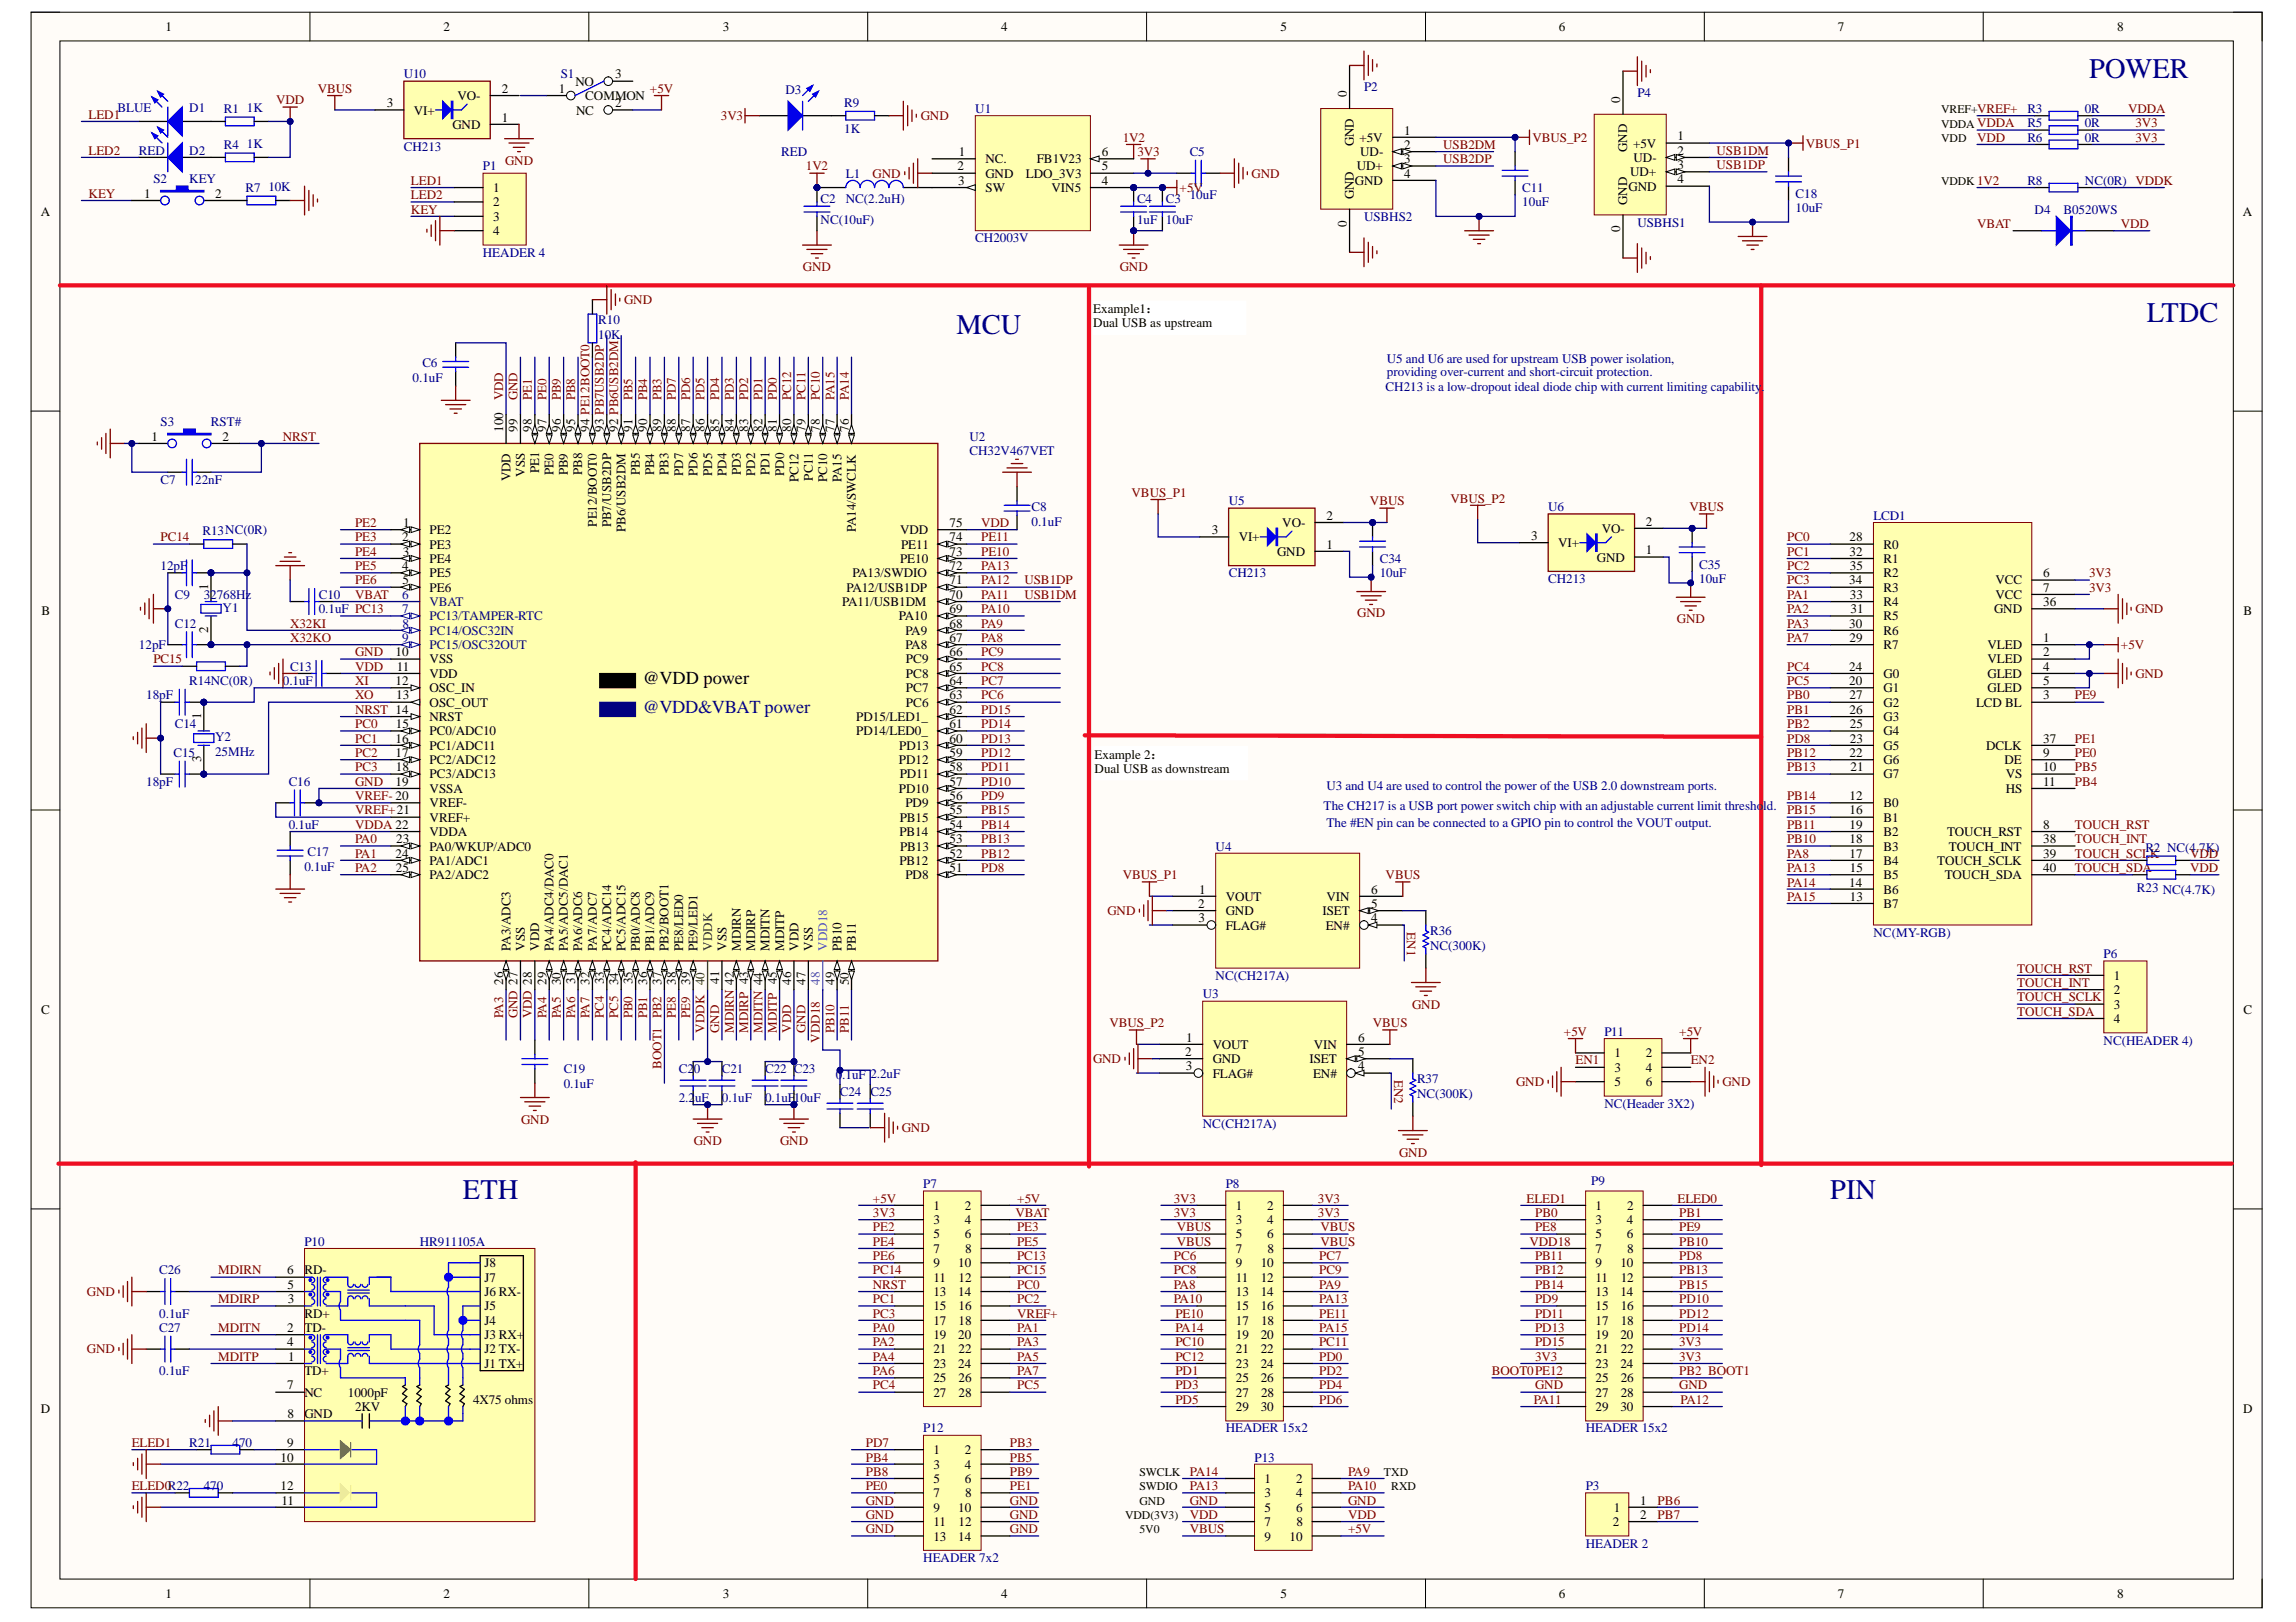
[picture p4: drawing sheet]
<svg xmlns="http://www.w3.org/2000/svg" width="297mm" height="210mm" viewBox="0 0 297 210" stroke-linecap="round" stroke-linejoin="round" font-family="sans-serif">
<defs><g id="words">
<g font-size="3.7" fill="#000080">
<text x="270.3" y="10.1">POWER</text>
<text x="277.7" y="41.7">LTDC</text>
<text x="123.8" y="43.2">MCU</text>
<text x="59.9" y="155.2">ETH</text>
<text x="236.8" y="155.2">PIN</text>
</g>
<text font-size="2.4" x="83.2" y="88.5">@VDD power</text>
<text font-size="2.4" fill="#0c0087" x="83.2" y="92.2">@VDD&amp;VBAT power</text>
<g font-size="1.7">
<text x="21.4" y="4">1</text>
<text x="57.4" y="4">2</text>
<text x="93.5" y="4">3</text>
<text x="129.5" y="4">4</text>
<text x="165.6" y="4">5</text>
<text x="201.7" y="4">6</text>
<text x="237.8" y="4">7</text>
<text x="273.9" y="4">8</text>
<text x="64.9" y="12">2</text>
<text x="72.3" y="12">1</text>
<text x="74.4" y="11.1">NO</text>
<text x="79.6" y="10.1">3</text>
<text x="50" y="13.9">3</text>
<text x="53.6" y="14.8">VI+</text>
<text x="58.5" y="16.7">GND</text>
<text x="59.2" y="12.9">VO-</text>
<text x="64.9" y="15.8">1</text>
<text x="74.5" y="14.8">NC</text>
<text x="75.7" y="12.9">COMMON</text>
<text x="79.6" y="13.9">2</text>
<text x="174.2" y="12.5" transform="rotate(-90 174.2 12.5)">0</text>
<text x="181.7" y="17.4">1</text>
<text x="209.6" y="13.3" transform="rotate(-90 209.6 13.3)">0</text>
<text x="123.9" y="22.1">2</text>
<text x="124" y="23.9">3</text>
<text x="124.1" y="20.2">1</text>
<text x="127.5" y="21.1">NC.</text>
<text x="127.5" y="23">GND</text>
<text x="132.7" y="23">LDO_3V3</text>
<text x="134.1" y="21.1">FB1V23</text>
<text x="142.5" y="22.1">5</text>
<text x="142.5" y="23.9">4</text>
<text x="142.5" y="20.2">6</text>
<text x="175.2" y="18.9" transform="rotate(-90 175.2 18.9)">GND</text>
<text x="175.3" y="23.9">GND</text>
<text x="175.5" y="22.1">UD+</text>
<text x="175.9" y="18.3">+5V</text>
<text x="176" y="20.2">UD-</text>
<text x="181.7" y="23">4</text>
<text x="181.7" y="21.1">3</text>
<text x="181.7" y="19.3">2</text>
<text x="210.5" y="19.6" transform="rotate(-90 210.5 19.6)">GND</text>
<text x="210.9" y="22.8">UD+</text>
<text x="211.3" y="19.1">+5V</text>
<text x="211.3" y="21">UD-</text>
<text x="217" y="18.2">1</text>
<text x="217" y="23.7">4</text>
<text x="217" y="21.9">3</text>
<text x="217" y="20">2</text>
<text x="5.3" y="28">A</text>
<text x="18.7" y="25.6">1</text>
<text x="27.8" y="25.6">2</text>
<text x="63.8" y="24.8">1</text>
<text x="63.8" y="26.7">2</text>
<text x="63.8" y="28.6">3</text>
<text x="127.5" y="24.8">SW</text>
<text x="136" y="24.8">VIN5</text>
<text x="174.2" y="29.3" transform="rotate(-90 174.2 29.3)">0</text>
<text x="175.2" y="25.8" transform="rotate(-90 175.2 25.8)">GND</text>
<text x="210.5" y="26.5" transform="rotate(-90 210.5 26.5)">GND</text>
<text x="210.7" y="24.7">GND</text>
<text x="290.2" y="28">A</text>
<text x="63.8" y="30.4">4</text>
<text x="209.6" y="30.1" transform="rotate(-90 209.6 30.1)">0</text>
<text x="141.4" y="40.5">Example1：</text>
<text x="141.4" y="42.3">Dual USB as upstream</text>
<text x="19.6" y="57">1</text>
<text x="28.8" y="57">2</text>
<text x="65.1" y="55.9" transform="rotate(-90 65.1 55.9)">100</text>
<text x="67" y="55.9" transform="rotate(-90 67 55.9)">99</text>
<text x="68.8" y="55.9" transform="rotate(-90 68.8 55.9)">98</text>
<text x="70.7" y="55.9" transform="rotate(-90 70.7 55.9)">97</text>
<text x="72.5" y="55.9" transform="rotate(-90 72.5 55.9)">96</text>
<text x="74.4" y="55.9" transform="rotate(-90 74.4 55.9)">95</text>
<text x="76.3" y="55.9" transform="rotate(-90 76.3 55.9)">94 PE12BOOT0</text>
<text x="78.1" y="55.9" transform="rotate(-90 78.1 55.9)">93 PB7USB2DP</text>
<text x="80" y="55.9" transform="rotate(-90 80 55.9)">92 PB6USB2DM</text>
<text x="81.8" y="55.9" transform="rotate(-90 81.8 55.9)">91</text>
<text x="83.7" y="55.9" transform="rotate(-90 83.7 55.9)">90</text>
<text x="85.6" y="55.9" transform="rotate(-90 85.6 55.9)">89</text>
<text x="87.4" y="55.9" transform="rotate(-90 87.4 55.9)">88</text>
<text x="89.3" y="55.9" transform="rotate(-90 89.3 55.9)">87</text>
<text x="91.2" y="55.9" transform="rotate(-90 91.2 55.9)">86</text>
<text x="93.1" y="55.9" transform="rotate(-90 93.1 55.9)">85</text>
<text x="94.9" y="55.9" transform="rotate(-90 94.9 55.9)">84</text>
<text x="96.8" y="55.9" transform="rotate(-90 96.8 55.9)">83</text>
<text x="98.6" y="55.9" transform="rotate(-90 98.6 55.9)">82</text>
<text x="100.5" y="55.9" transform="rotate(-90 100.5 55.9)">81</text>
<text x="102.4" y="55.9" transform="rotate(-90 102.4 55.9)">80</text>
<text x="104.2" y="55.9" transform="rotate(-90 104.2 55.9)">79</text>
<text x="106.1" y="55.9" transform="rotate(-90 106.1 55.9)">78</text>
<text x="107.9" y="55.9" transform="rotate(-90 107.9 55.9)">77</text>
<text x="109.8" y="55.9" transform="rotate(-90 109.8 55.9)">76</text>
<text x="66" y="62.3" transform="rotate(-90 66 62.3)">VDD</text>
<text x="67.9" y="61.7" transform="rotate(-90 67.9 61.7)">VSS</text>
<text x="69.8" y="61.3" transform="rotate(-90 69.8 61.3)">PE1</text>
<text x="71.6" y="61.4" transform="rotate(-90 71.6 61.4)">PE0</text>
<text x="73.5" y="61.5" transform="rotate(-90 73.5 61.5)">PB9</text>
<text x="75.3" y="61.5" transform="rotate(-90 75.3 61.5)">PB8</text>
<text x="82.8" y="61.5" transform="rotate(-90 82.8 61.5)">PB5</text>
<text x="84.6" y="61.5" transform="rotate(-90 84.6 61.5)">PB4</text>
<text x="86.5" y="61.4" transform="rotate(-90 86.5 61.4)">PB3</text>
<text x="88.4" y="61.6" transform="rotate(-90 88.4 61.6)">PD7</text>
<text x="90.2" y="61.6" transform="rotate(-90 90.2 61.6)">PD6</text>
<text x="92.1" y="61.6" transform="rotate(-90 92.1 61.6)">PD5</text>
<text x="94" y="61.6" transform="rotate(-90 94 61.6)">PD4</text>
<text x="95.8" y="61.5" transform="rotate(-90 95.8 61.5)">PD3</text>
<text x="97.7" y="61.6" transform="rotate(-90 97.7 61.6)">PD2</text>
<text x="99.6" y="61.5" transform="rotate(-90 99.6 61.5)">PD1</text>
<text x="101.4" y="61.6" transform="rotate(-90 101.4 61.6)">PD0</text>
<text x="103.3" y="62.4" transform="rotate(-90 103.3 62.4)">PC12</text>
<text x="105.2" y="62.2" transform="rotate(-90 105.2 62.2)">PC11</text>
<text x="107" y="62.4" transform="rotate(-90 107 62.4)">PC10</text>
<text x="108.9" y="62.4" transform="rotate(-90 108.9 62.4)">PA15</text>
<text x="52" y="70.1">2</text>
<text x="52.1" y="71.9">3</text>
<text x="52.2" y="68.2">1</text>
<text x="55.6" y="69.1">PE2</text>
<text x="55.6" y="71">PE3</text>
<text x="77.2" y="68.2" transform="rotate(-90 77.2 68.2)">PE12/BOOT0</text>
<text x="79.1" y="68.2" transform="rotate(-90 79.1 68.2)">PB7/USB2DP</text>
<text x="80.9" y="68.8" transform="rotate(-90 80.9 68.8)">PB6/USB2DM</text>
<text x="110.7" y="68.9" transform="rotate(-90 110.7 68.9)">PA14/SWCLK</text>
<text x="116.4" y="69.1">VDD</text>
<text x="116.6" y="71">PE11</text>
<text x="122.8" y="70.1">74</text>
<text x="122.8" y="68.2">75</text>
<text x="122.8" y="71.9">73</text>
<text x="156.8" y="69.1">3</text>
<text x="160.3" y="70.1">VI+</text>
<text x="165.2" y="71.9">GND</text>
<text x="165.9" y="68.2">VO-</text>
<text x="171.6" y="67.3">2</text>
<text x="171.6" y="71">1</text>
<text x="198.1" y="69.9">3</text>
<text x="201.6" y="70.8">VI+</text>
<text x="207.2" y="69">VO-</text>
<text x="212.9" y="68">2</text>
<text x="212.9" y="71.7">1</text>
<text x="239.3" y="70.1">28</text>
<text x="239.3" y="71.9">32</text>
<text x="243.7" y="71">R0</text>
<text x="26.9" y="76.4" transform="rotate(-90 26.9 76.4)">1</text>
<text x="52" y="73.8">4</text>
<text x="52.1" y="75.6">5</text>
<text x="55.6" y="72.8">PE4</text>
<text x="55.6" y="74.7">PE5</text>
<text x="55.6" y="76.6">PE6</text>
<text x="109.5" y="76.6">PA12/USB1DP</text>
<text x="110.3" y="74.7">PA13/SWDIO</text>
<text x="116.4" y="72.8">PE10</text>
<text x="122.8" y="77.5">70</text>
<text x="122.8" y="75.6">71</text>
<text x="122.8" y="73.8">72</text>
<text x="206.6" y="72.7">GND</text>
<text x="239.2" y="75.6">34</text>
<text x="239.3" y="73.8">35</text>
<text x="239.3" y="77.5">33</text>
<text x="243.7" y="74.7">R2</text>
<text x="243.7" y="72.8">R1</text>
<text x="243.7" y="76.6">R3</text>
<text x="258.1" y="75.6">VCC</text>
<text x="258.1" y="77.5">VCC</text>
<text x="264.3" y="74.7">6</text>
<text x="264.3" y="76.6">7</text>
<text x="5.4" y="79.6">B</text>
<text x="26.9" y="82" transform="rotate(-90 26.9 82)">2</text>
<text x="109" y="78.4">PA11/USB1DM</text>
<text x="116.3" y="80.3">PA10</text>
<text x="117.1" y="82.1">PA9</text>
<text x="122.8" y="83.1">67</text>
<text x="122.8" y="81.2">68</text>
<text x="122.8" y="79.4">69</text>
<text x="239.2" y="81.2">30</text>
<text x="239.3" y="83.1">29</text>
<text x="239.4" y="79.4">31</text>
<text x="243.7" y="82.1">R6</text>
<text x="243.7" y="80.3">R5</text>
<text x="243.7" y="78.4">R4</text>
<text x="258" y="79.4">GND</text>
<text x="264.3" y="83.1">1</text>
<text x="264.3" y="78.4">36</text>
<text x="290.3" y="79.6">B</text>
<text x="51.2" y="88.6">12</text>
<text x="51.2" y="84.9">10</text>
<text x="51.4" y="86.8">11</text>
<text x="55.6" y="89.6">OSC_IN</text>
<text x="55.6" y="85.9">VSS</text>
<text x="55.6" y="87.7">VDD</text>
<text x="117.1" y="84">PA8</text>
<text x="117.2" y="89.6">PC7</text>
<text x="117.2" y="87.7">PC8</text>
<text x="117.2" y="85.9">PC9</text>
<text x="122.8" y="88.6">64</text>
<text x="122.8" y="86.8">65</text>
<text x="122.8" y="84.9">66</text>
<text x="239.2" y="88.6">20</text>
<text x="239.2" y="86.8">24</text>
<text x="243.7" y="89.6">G1</text>
<text x="243.7" y="87.7">G0</text>
<text x="243.7" y="84">R7</text>
<text x="257.1" y="84">VLED</text>
<text x="257.1" y="85.9">VLED</text>
<text x="257.1" y="87.7">GLED</text>
<text x="257.1" y="89.6">GLED</text>
<text x="264.3" y="84.9">2</text>
<text x="264.3" y="86.8">4</text>
<text x="264.3" y="88.6">5</text>
<text x="26" y="93.1" transform="rotate(-90 26 93.1)">1</text>
<text x="51.2" y="94.2">15</text>
<text x="51.3" y="90.5">13</text>
<text x="55.6" y="91.4">OSC_OUT</text>
<text x="55.6" y="93.3">NRST</text>
<text x="55.6" y="95.2">PC0/ADC10</text>
<text x="110.8" y="95.2">PD14/LED0_</text>
<text x="110.8" y="93.3">PD15/LED1_</text>
<text x="117.2" y="91.4">PC6</text>
<text x="122.8" y="90.5">63</text>
<text x="122.8" y="94.2">61</text>
<text x="122.8" y="92.4">62</text>
<text x="239.3" y="92.4">26</text>
<text x="239.3" y="90.5">27</text>
<text x="239.3" y="94.2">25</text>
<text x="243.7" y="95.2">G4</text>
<text x="243.7" y="93.3">G3</text>
<text x="243.7" y="91.4">G2</text>
<text x="255.7" y="91.4">LCD BL</text>
<text x="264.3" y="90.5">3</text>
<text x="26" y="98.6" transform="rotate(-90 26 98.6)">3</text>
<text x="51.2" y="96.1">16</text>
<text x="51.2" y="97.9">17</text>
<text x="51.2" y="101.7">19</text>
<text x="51.2" y="99.8">18</text>
<text x="55.6" y="97">PC1/ADC11</text>
<text x="55.6" y="98.9">PC2/ADC12</text>
<text x="55.6" y="100.7">PC3/ADC13</text>
<text x="116.3" y="98.9">PD12</text>
<text x="116.3" y="97">PD13</text>
<text x="116.4" y="100.7">PD11</text>
<text x="122.8" y="101.7">57</text>
<text x="122.8" y="99.8">58</text>
<text x="122.8" y="97.9">59</text>
<text x="122.8" y="96.1">60</text>
<text x="141.6" y="98.2">Example 2：</text>
<text x="141.6" y="100">Dual USB as downstream</text>
<text x="239.3" y="97.9">22</text>
<text x="239.3" y="96.1">23</text>
<text x="239.4" y="99.8">21</text>
<text x="243.7" y="100.7">G7</text>
<text x="243.7" y="98.9">G6</text>
<text x="243.7" y="97">G5</text>
<text x="257" y="97">DCLK</text>
<text x="259.3" y="98.9">DE</text>
<text x="259.5" y="100.7">VS</text>
<text x="264.3" y="97.9">9</text>
<text x="264.3" y="99.8">10</text>
<text x="264.3" y="101.7">11</text>
<text x="264.3" y="96.1">37</text>
<text x="55.6" y="102.6">VSSA</text>
<text x="55.6" y="104.5">VREF-</text>
<text x="55.6" y="106.3">VREF+</text>
<text x="116.3" y="102.6">PD10</text>
<text x="116.4" y="106.3">PB15</text>
<text x="117.1" y="104.5">PD9</text>
<text x="122.8" y="107.2">54</text>
<text x="122.8" y="105.4">55</text>
<text x="122.8" y="103.5">56</text>
<text x="239.3" y="103.5">12</text>
<text x="239.3" y="107.2">19</text>
<text x="239.3" y="105.4">16</text>
<text x="243.7" y="104.5">B0</text>
<text x="243.7" y="106.3">B1</text>
<text x="259.5" y="102.6">HS</text>
<text x="264.3" y="107.2">8</text>
<text x="51.2" y="111">24</text>
<text x="51.2" y="112.9">25</text>
<text x="51.3" y="109.1">23</text>
<text x="55.6" y="108.2">VDDA</text>
<text x="55.6" y="110.1">PA0/WKUP/ADC0</text>
<text x="55.6" y="111.9">PA1/ADC1</text>
<text x="55.6" y="113.8">PA2/ADC2</text>
<text x="116.4" y="111.9">PB12</text>
<text x="116.4" y="108.2">PB14</text>
<text x="116.4" y="110.1">PB13</text>
<text x="117.1" y="113.8">PD8</text>
<text x="122.8" y="111">52</text>
<text x="122.8" y="109.1">53</text>
<text x="122.8" y="112.9">51</text>
<text x="239.3" y="111">17</text>
<text x="239.3" y="109.1">18</text>
<text x="239.3" y="112.9">15</text>
<text x="243.7" y="108.2">B2</text>
<text x="243.7" y="113.8">B5</text>
<text x="243.7" y="111.9">B4</text>
<text x="243.7" y="110.1">B3</text>
<text x="250.6" y="111.9">TOUCH_SCLK</text>
<text x="251.6" y="113.8">TOUCH_SDA</text>
<text x="251.9" y="108.2">TOUCH_RST</text>
<text x="252.1" y="110.1">TOUCH_INT</text>
<text x="264.3" y="109.1">38</text>
<text x="264.3" y="111">39</text>
<text x="264.3" y="112.9">40</text>
<text x="155" y="117.5">2</text>
<text x="155.1" y="119.4">3</text>
<text x="155.2" y="115.7">1</text>
<text x="158.6" y="118.4">GND</text>
<text x="158.6" y="116.6">VOUT</text>
<text x="171.1" y="118.4">ISET</text>
<text x="171.6" y="116.6">VIN</text>
<text x="177.4" y="119.4">4</text>
<text x="177.4" y="115.7">6</text>
<text x="177.4" y="117.5">5</text>
<text x="239.2" y="114.7">14</text>
<text x="239.3" y="116.6">13</text>
<text x="243.7" y="117.5">B7</text>
<text x="243.7" y="115.7">B6</text>
<text x="66" y="123" transform="rotate(-90 66 123)">PA3/ADC3</text>
<text x="67.9" y="123" transform="rotate(-90 67.9 123)">VSS</text>
<text x="69.8" y="123" transform="rotate(-90 69.8 123)">VDD</text>
<text x="71.6" y="123" transform="rotate(-90 71.6 123)">PA4/ADC4/DAC0</text>
<text x="73.5" y="123" transform="rotate(-90 73.5 123)">PA5/ADC5/DAC1</text>
<text x="75.3" y="123" transform="rotate(-90 75.3 123)">PA6/ADC6</text>
<text x="77.2" y="123" transform="rotate(-90 77.2 123)">PA7/ADC7</text>
<text x="79.1" y="123" transform="rotate(-90 79.1 123)">PC4/ADC14</text>
<text x="80.9" y="123" transform="rotate(-90 80.9 123)">PC5/ADC15</text>
<text x="82.8" y="123" transform="rotate(-90 82.8 123)">PB0/ADC8</text>
<text x="84.6" y="123" transform="rotate(-90 84.6 123)">PB1/ADC9</text>
<text x="86.5" y="123" transform="rotate(-90 86.5 123)">PB2/BOOT1</text>
<text x="88.4" y="123" transform="rotate(-90 88.4 123)">PE8/LED0</text>
<text x="90.2" y="123" transform="rotate(-90 90.2 123)">PE9/LED1</text>
<text x="94" y="123" transform="rotate(-90 94 123)">VSS</text>
<text x="95.8" y="123" transform="rotate(-90 95.8 123)">MDIRN</text>
<text x="97.7" y="123" transform="rotate(-90 97.7 123)">MDIRP</text>
<text x="99.6" y="123" transform="rotate(-90 99.6 123)">MDITN</text>
<text x="101.4" y="123" transform="rotate(-90 101.4 123)">MDITP</text>
<text x="103.3" y="123" transform="rotate(-90 103.3 123)">VDD</text>
<text x="105.2" y="123" transform="rotate(-90 105.2 123)">VSS</text>
<text x="108.9" y="123" transform="rotate(-90 108.9 123)">PB10</text>
<text x="110.7" y="123" transform="rotate(-90 110.7 123)">PB11</text>
<text x="158.6" y="120.3">FLAG#</text>
<text x="171.5" y="120.3">EN#</text>
<text x="5.3" y="131.2">C</text>
<text x="65.1" y="127.4" transform="rotate(-90 65.1 127.4)">26</text>
<text x="70.7" y="127.4" transform="rotate(-90 70.7 127.4)">29</text>
<text x="72.5" y="127.4" transform="rotate(-90 72.5 127.4)">30</text>
<text x="74.4" y="127.3" transform="rotate(-90 74.4 127.3)">31</text>
<text x="76.3" y="127.4" transform="rotate(-90 76.3 127.4)">32</text>
<text x="78.1" y="127.4" transform="rotate(-90 78.1 127.4)">33</text>
<text x="80" y="127.5" transform="rotate(-90 80 127.5)">34</text>
<text x="81.8" y="127.4" transform="rotate(-90 81.8 127.4)">35</text>
<text x="83.7" y="127.4" transform="rotate(-90 83.7 127.4)">36</text>
<text x="85.6" y="127.4" transform="rotate(-90 85.6 127.4)">37</text>
<text x="87.4" y="127.4" transform="rotate(-90 87.4 127.4)">38</text>
<text x="89.3" y="127.4" transform="rotate(-90 89.3 127.4)">39</text>
<text x="93.1" y="127.3" transform="rotate(-90 93.1 127.3)">41</text>
<text x="102.4" y="127.4" transform="rotate(-90 102.4 127.4)">46</text>
<text x="104.2" y="127.4" transform="rotate(-90 104.2 127.4)">47</text>
<text x="107.9" y="127.4" transform="rotate(-90 107.9 127.4)">49</text>
<text x="109.8" y="127.4" transform="rotate(-90 109.8 127.4)">50</text>
<text x="273.5" y="126.8">1</text>
<text x="273.5" y="128.7">2</text>
<text x="273.5" y="130.5">3</text>
<text x="290.3" y="131.2">C</text>
<text x="153.3" y="136.7">2</text>
<text x="153.5" y="134.8">1</text>
<text x="156.9" y="137.6">GND</text>
<text x="156.9" y="135.7">VOUT</text>
<text x="169.4" y="137.6">ISET</text>
<text x="170" y="135.7">VIN</text>
<text x="175.7" y="134.8">6</text>
<text x="175.7" y="136.7">5</text>
<text x="208.9" y="136.8">1</text>
<text x="212.9" y="136.8">2</text>
<text x="273.5" y="132.4">4</text>
<text x="153.4" y="138.5">3</text>
<text x="156.9" y="139.4">FLAG#</text>
<text x="169.9" y="139.4">EN#</text>
<text x="175.7" y="138.5">4</text>
<text x="208.9" y="138.7">3</text>
<text x="208.9" y="140.5">5</text>
<text x="212.9" y="138.7">4</text>
<text x="212.9" y="140.5">6</text>
<text x="120.8" y="156.6">1</text>
<text x="120.8" y="158.4">3</text>
<text x="120.8" y="160.3">5</text>
<text x="124.8" y="156.6">2</text>
<text x="124.8" y="158.4">4</text>
<text x="124.8" y="160.3">6</text>
<text x="159.9" y="156.6">1</text>
<text x="159.9" y="158.4">3</text>
<text x="159.9" y="160.3">5</text>
<text x="163.9" y="156.6">2</text>
<text x="163.9" y="158.4">4</text>
<text x="163.9" y="160.3">6</text>
<text x="206.4" y="156.6">1</text>
<text x="206.4" y="158.4">3</text>
<text x="206.4" y="160.3">5</text>
<text x="210.5" y="158.4">4</text>
<text x="210.5" y="160.3">6</text>
<text x="210.5" y="156.6">2</text>
<text x="37.1" y="164.9">6</text>
<text x="37.2" y="166.8">5</text>
<text x="39.4" y="164.9">RD-</text>
<text x="62.7" y="164">J8</text>
<text x="62.7" y="165.9">J7</text>
<text x="62.7" y="167.7">J6 RX-</text>
<text x="120.8" y="162.1">7</text>
<text x="120.8" y="164">9</text>
<text x="120.8" y="165.9">11</text>
<text x="120.8" y="167.7">13</text>
<text x="124" y="164">10</text>
<text x="124" y="167.7">14</text>
<text x="124" y="165.9">12</text>
<text x="124.9" y="162.1">8</text>
<text x="159.9" y="162.1">7</text>
<text x="159.9" y="164">9</text>
<text x="159.9" y="165.9">11</text>
<text x="159.9" y="167.7">13</text>
<text x="163.1" y="164">10</text>
<text x="163.1" y="165.9">12</text>
<text x="163.1" y="167.7">14</text>
<text x="164" y="162.1">8</text>
<text x="206.4" y="162.1">7</text>
<text x="206.4" y="164">9</text>
<text x="206.4" y="165.9">11</text>
<text x="206.4" y="167.7">13</text>
<text x="209.6" y="164">10</text>
<text x="209.6" y="167.7">14</text>
<text x="209.7" y="165.9">12</text>
<text x="210.5" y="162.1">8</text>
<text x="37.1" y="172.4">2</text>
<text x="37.2" y="168.6">3</text>
<text x="39.4" y="170.5">RD+</text>
<text x="39.4" y="172.4">TD-</text>
<text x="62.7" y="169.6">J5</text>
<text x="62.7" y="171.4">J4</text>
<text x="62.7" y="173.3">J3 RX+</text>
<text x="120.8" y="169.6">15</text>
<text x="120.8" y="171.4">17</text>
<text x="120.8" y="173.3">19</text>
<text x="124" y="173.3">20</text>
<text x="124" y="169.6">16</text>
<text x="124" y="171.4">18</text>
<text x="159.9" y="169.6">15</text>
<text x="159.9" y="171.4">17</text>
<text x="159.9" y="173.3">19</text>
<text x="163.1" y="169.6">16</text>
<text x="163.1" y="173.3">20</text>
<text x="163.1" y="171.4">18</text>
<text x="206.4" y="169.6">15</text>
<text x="206.4" y="171.4">17</text>
<text x="206.4" y="173.3">19</text>
<text x="209.6" y="173.3">20</text>
<text x="209.7" y="169.6">16</text>
<text x="209.7" y="171.4">18</text>
<text x="37.1" y="174.2">4</text>
<text x="37.1" y="179.8">7</text>
<text x="37.3" y="176.1">1</text>
<text x="39.4" y="177.9">TD+</text>
<text x="62.7" y="175.1">J2 TX-</text>
<text x="62.7" y="177">J1 TX+</text>
<text x="120.8" y="175.1">21</text>
<text x="120.8" y="177">23</text>
<text x="120.8" y="178.9">25</text>
<text x="124" y="177">24</text>
<text x="124" y="175.1">22</text>
<text x="124" y="178.9">26</text>
<text x="159.9" y="175.1">21</text>
<text x="159.9" y="177">23</text>
<text x="159.9" y="178.9">25</text>
<text x="163.1" y="175.1">22</text>
<text x="163.1" y="177">24</text>
<text x="163.1" y="178.9">26</text>
<text x="206.4" y="175.1">21</text>
<text x="206.4" y="177">23</text>
<text x="206.4" y="178.9">25</text>
<text x="209.6" y="177">24</text>
<text x="209.7" y="175.1">22</text>
<text x="209.7" y="178.9">26</text>
<text x="5.3" y="182.8">D</text>
<text x="37.2" y="183.5">8</text>
<text x="39.4" y="180.7">NC</text>
<text x="39.4" y="183.5">GND</text>
<text x="45" y="180.7">1000pF</text>
<text x="45.9" y="182.6">2KV</text>
<text x="61.2" y="181.7">4X75 ohms</text>
<text x="120.8" y="180.7">27</text>
<text x="124" y="180.7">28</text>
<text x="159.9" y="180.7">27</text>
<text x="159.9" y="182.6">29</text>
<text x="163.1" y="182.6">30</text>
<text x="163.1" y="180.7">28</text>
<text x="206.4" y="180.7">27</text>
<text x="206.4" y="182.6">29</text>
<text x="209.6" y="182.6">30</text>
<text x="209.7" y="180.7">28</text>
<text x="290.2" y="182.8">D</text>
<text x="36.3" y="189.1">10</text>
<text x="37.1" y="187.2">9</text>
<text x="120.8" y="188.2">1</text>
<text x="120.8" y="190.1">3</text>
<text x="120.8" y="191.9">5</text>
<text x="124.8" y="188.2">2</text>
<text x="124.8" y="190.1">4</text>
<text x="124.8" y="191.9">6</text>
<text x="163.6" y="191.9">1</text>
<text x="167.7" y="191.9">2</text>
<text x="36.3" y="192.9">12</text>
<text x="36.4" y="194.7">11</text>
<text x="120.8" y="193.8">7</text>
<text x="120.8" y="195.6">9</text>
<text x="120.8" y="197.5">11</text>
<text x="124" y="195.6">10</text>
<text x="124" y="197.5">12</text>
<text x="124.9" y="193.8">8</text>
<text x="163.6" y="193.8">3</text>
<text x="163.6" y="195.6">5</text>
<text x="163.6" y="197.5">7</text>
<text x="167.7" y="193.8">4</text>
<text x="167.7" y="195.6">6</text>
<text x="167.7" y="197.5">8</text>
<text x="208.7" y="197.5">2</text>
<text x="208.8" y="195.6">1</text>
<text x="212.2" y="194.7">1</text>
<text x="212.2" y="196.6">2</text>
<text x="120.8" y="199.4">13</text>
<text x="124" y="199.4">14</text>
<text x="163.6" y="199.4">9</text>
<text x="166.8" y="199.4">10</text>
<text x="21.4" y="206.8">1</text>
<text x="57.4" y="206.8">2</text>
<text x="93.5" y="206.8">3</text>
<text x="129.5" y="206.8">4</text>
<text x="165.6" y="206.8">5</text>
<text x="201.7" y="206.8">6</text>
<text x="237.8" y="206.8">7</text>
<text x="273.9" y="206.8">8</text>
</g>
<g font-size="1.7" fill="#800000">
<text x="41.1" y="12">VBUS</text>
<text x="84.1" y="12">+5V</text>
<text x="11.5" y="15.4">LED1</text>
<text x="35.7" y="13.5">VDD</text>
<text x="93.3" y="15.5">3V3</text>
<text x="119.1" y="15.5">GND</text>
<text x="275.3" y="14.6">VDDA</text>
<text x="276.3" y="16.5">3V3</text>
<text x="11.5" y="20">LED2</text>
<text x="53.2" y="23.9">LED1</text>
<text x="65.4" y="21.3">GND</text>
<text x="104.3" y="22.1">1V2</text>
<text x="112.9" y="23">GND</text>
<text x="145.3" y="18.3">1V2</text>
<text x="147.2" y="20.2">3V3</text>
<text x="161.9" y="23">GND</text>
<text x="186.7" y="21.1">USB2DP</text>
<text x="186.7" y="19.3">USB2DM</text>
<text x="198.3" y="18.3">VBUS_P2</text>
<text x="222.1" y="20">USB1DM</text>
<text x="222.1" y="21.9">USB1DP</text>
<text x="233.6" y="19.1">VBUS_P1</text>
<text x="255.8" y="18.3">VDD</text>
<text x="276.3" y="18.3">3V3</text>
<text x="11.5" y="25.6">KEY</text>
<text x="53.2" y="25.8">LED2</text>
<text x="53.2" y="27.6">KEY</text>
<text x="152.6" y="24.8">+5V</text>
<text x="255.8" y="29.5">VBAT</text>
<text x="274.4" y="29.5">VDD</text>
<text x="103.9" y="35.1">GND</text>
<text x="144.9" y="35.1">GND</text>
<text x="80.7" y="39.4">GND</text>
<text x="65.1" y="51.8" transform="rotate(-90 65.1 51.8)">VDD</text>
<text x="67" y="51.8" transform="rotate(-90 67 51.8)">GND</text>
<text x="68.8" y="51.8" transform="rotate(-90 68.8 51.8)">PE1</text>
<text x="70.7" y="51.8" transform="rotate(-90 70.7 51.8)">PE0</text>
<text x="72.5" y="51.8" transform="rotate(-90 72.5 51.8)">PB9</text>
<text x="74.4" y="51.8" transform="rotate(-90 74.4 51.8)">PB8</text>
<text x="81.8" y="51.8" transform="rotate(-90 81.8 51.8)">PB5</text>
<text x="83.7" y="51.8" transform="rotate(-90 83.7 51.8)">PB4</text>
<text x="85.6" y="51.8" transform="rotate(-90 85.6 51.8)">PB3</text>
<text x="87.4" y="51.8" transform="rotate(-90 87.4 51.8)">PD7</text>
<text x="89.3" y="51.8" transform="rotate(-90 89.3 51.8)">PD6</text>
<text x="91.2" y="51.8" transform="rotate(-90 91.2 51.8)">PD5</text>
<text x="93.1" y="51.8" transform="rotate(-90 93.1 51.8)">PD4</text>
<text x="94.9" y="51.8" transform="rotate(-90 94.9 51.8)">PD3</text>
<text x="96.8" y="51.8" transform="rotate(-90 96.8 51.8)">PD2</text>
<text x="98.6" y="51.8" transform="rotate(-90 98.6 51.8)">PD1</text>
<text x="100.5" y="51.8" transform="rotate(-90 100.5 51.8)">PD0</text>
<text x="102.4" y="51.8" transform="rotate(-90 102.4 51.8)">PC12</text>
<text x="104.2" y="51.8" transform="rotate(-90 104.2 51.8)">PC11</text>
<text x="106.1" y="51.8" transform="rotate(-90 106.1 51.8)">PC10</text>
<text x="107.9" y="51.8" transform="rotate(-90 107.9 51.8)">PA15</text>
<text x="109.8" y="51.8" transform="rotate(-90 109.8 51.8)">PA14</text>
<text x="36.6" y="57">NRST</text>
<text x="146.4" y="64.3">VBUS_P1</text>
<text x="177.2" y="65.4">VBUS</text>
<text x="187.6" y="65">VBUS_P2</text>
<text x="20.8" y="70.1">PC14</text>
<text x="45.9" y="68.2">PE2</text>
<text x="45.9" y="70.1">PE3</text>
<text x="45.9" y="71.9">PE4</text>
<text x="126.9" y="70.1">PE11</text>
<text x="126.9" y="68.2">VDD</text>
<text x="126.9" y="71.9">PE10</text>
<text x="218.6" y="66.2">VBUS</text>
<text x="231.2" y="70.1">PC0</text>
<text x="231.2" y="71.9">PC1</text>
<text x="45.9" y="77.5">VBAT</text>
<text x="45.9" y="73.8">PE5</text>
<text x="45.9" y="75.6">PE6</text>
<text x="126.9" y="73.8">PA13</text>
<text x="126.9" y="75.6">PA12</text>
<text x="126.9" y="77.5">PA11</text>
<text x="132.5" y="75.6">USB1DP</text>
<text x="132.5" y="77.5">USB1DM</text>
<text x="231.2" y="77.5">PA1</text>
<text x="231.2" y="75.6">PC3</text>
<text x="231.2" y="73.8">PC2</text>
<text x="270.3" y="74.7">3V3</text>
<text x="270.3" y="76.6">3V3</text>
<text x="37.5" y="83.1">X32KO</text>
<text x="37.5" y="81.2">X32KI</text>
<text x="126.9" y="83.1">PA8</text>
<text x="126.9" y="79.4">PA10</text>
<text x="126.9" y="81.2">PA9</text>
<text x="175.6" y="79.9">GND</text>
<text x="217" y="80.7">GND</text>
<text x="231.2" y="83.1">PA7</text>
<text x="231.2" y="81.2">PA3</text>
<text x="231.2" y="79.4">PA2</text>
<text x="276.3" y="79.4">GND</text>
<text x="19.8" y="85.9">PC15</text>
<text x="45.9" y="84.9">GND</text>
<text x="45.9" y="86.8">VDD</text>
<text x="45.9" y="88.6">XI</text>
<text x="126.9" y="84.9">PC9</text>
<text x="126.9" y="86.8">PC8</text>
<text x="126.9" y="88.6">PC7</text>
<text x="231.2" y="86.8">PC4</text>
<text x="231.2" y="88.6">PC5</text>
<text x="274.4" y="84">+5V</text>
<text x="276.3" y="87.7">GND</text>
<text x="45.9" y="90.5">XO</text>
<text x="45.9" y="92.4">NRST 14</text>
<text x="45.9" y="94.2">PC0</text>
<text x="126.9" y="90.5">PC6</text>
<text x="126.9" y="94.2">PD14</text>
<text x="126.9" y="92.4">PD15</text>
<text x="231.2" y="94.2">PB2</text>
<text x="231.2" y="92.4">PB1</text>
<text x="231.2" y="90.5">PB0</text>
<text x="268.4" y="90.5">PE9</text>
<text x="45.9" y="101.7">GND</text>
<text x="45.9" y="96.1">PC1</text>
<text x="45.9" y="97.9">PC2</text>
<text x="45.9" y="99.8">PC3</text>
<text x="126.9" y="101.7">PD10</text>
<text x="126.9" y="99.8">PD11</text>
<text x="126.9" y="97.9">PD12</text>
<text x="126.9" y="96.1">PD13</text>
<text x="231.2" y="99.8">PB13</text>
<text x="231.2" y="97.9">PB12</text>
<text x="231.2" y="96.1">PD8</text>
<text x="268.4" y="97.9">PE0</text>
<text x="268.4" y="99.8">PB5</text>
<text x="268.4" y="101.7">PB4</text>
<text x="268.4" y="96.1">PE1</text>
<text x="45.9" y="107.2">VDDA 22</text>
<text x="45.9" y="105.4">VREF+21</text>
<text x="45.9" y="103.5">VREF- 20</text>
<text x="126.9" y="103.5">PD9</text>
<text x="126.9" y="107.2">PB14</text>
<text x="126.9" y="105.4">PB15</text>
<text x="231.2" y="103.5">PB14</text>
<text x="231.2" y="105.4">PB15</text>
<text x="231.2" y="107.2">PB11</text>
<text x="268.4" y="107.2">TOUCH_RST</text>
<text x="45.9" y="109.1">PA0</text>
<text x="45.9" y="111">PA1</text>
<text x="45.9" y="112.9">PA2</text>
<text x="126.9" y="112.9">PD8</text>
<text x="126.9" y="111">PB12</text>
<text x="126.9" y="109.1">PB13</text>
<text x="145.3" y="113.8">VBUS_P1</text>
<text x="179.3" y="113.8">VBUS</text>
<text x="231.2" y="112.9">PA13</text>
<text x="231.2" y="111">PA8</text>
<text x="231.2" y="109.1">PB10</text>
<text x="268.4" y="109.1">TOUCH_INT</text>
<text x="268.4" y="111">TOUCH_SCLK</text>
<text x="268.4" y="112.9">TOUCH_SDA</text>
<text x="283.4" y="111">VDD</text>
<text x="283.4" y="112.9">VDD</text>
<text x="143.3" y="118.4">GND</text>
<text x="231.2" y="116.6">PA15</text>
<text x="231.2" y="114.7">PA14</text>
<text x="182" y="120.6" transform="rotate(90 182 120.6)">EN1</text>
<text x="261" y="125.9">TOUCH_RST</text>
<text x="65.1" y="131.8" transform="rotate(-90 65.1 131.8)">PA3</text>
<text x="67" y="131.8" transform="rotate(-90 67 131.8)">GND 27</text>
<text x="68.8" y="131.8" transform="rotate(-90 68.8 131.8)">VDD 28</text>
<text x="70.7" y="131.8" transform="rotate(-90 70.7 131.8)">PA4</text>
<text x="72.5" y="131.8" transform="rotate(-90 72.5 131.8)">PA5</text>
<text x="74.4" y="131.8" transform="rotate(-90 74.4 131.8)">PA6</text>
<text x="76.3" y="131.8" transform="rotate(-90 76.3 131.8)">PA7</text>
<text x="78.1" y="131.8" transform="rotate(-90 78.1 131.8)">PC4</text>
<text x="80" y="131.8" transform="rotate(-90 80 131.8)">PC5</text>
<text x="81.8" y="131.8" transform="rotate(-90 81.8 131.8)">PB0</text>
<text x="83.7" y="131.8" transform="rotate(-90 83.7 131.8)">PB1</text>
<text x="87.4" y="131.8" transform="rotate(-90 87.4 131.8)">PE8</text>
<text x="89.3" y="131.8" transform="rotate(-90 89.3 131.8)">PE9</text>
<text x="182.7" y="130.5">GND</text>
<text x="261" y="127.7">TOUCH_INT</text>
<text x="261" y="129.6">TOUCH_SCLK</text>
<text x="261" y="131.5">TOUCH_SDA</text>
<text x="91.2" y="133.7" transform="rotate(-90 91.2 133.7)">VDDK</text>
<text x="93.1" y="133.7" transform="rotate(-90 93.1 133.7)">GND</text>
<text x="94.9" y="133.7" transform="rotate(-90 94.9 133.7)">MDIRN 42</text>
<text x="96.8" y="133.7" transform="rotate(-90 96.8 133.7)">MDIRP 43</text>
<text x="98.6" y="133.7" transform="rotate(-90 98.6 133.7)">MDITN 44</text>
<text x="100.5" y="133.7" transform="rotate(-90 100.5 133.7)">MDITP 45</text>
<text x="102.4" y="133.7" transform="rotate(-90 102.4 133.7)">VDD</text>
<text x="104.2" y="133.7" transform="rotate(-90 104.2 133.7)">GND</text>
<text x="106.1" y="135" transform="rotate(-90 106.1 135)">VDD18</text>
<text x="107.9" y="133.7" transform="rotate(-90 107.9 133.7)">PB10</text>
<text x="109.8" y="133.7" transform="rotate(-90 109.8 133.7)">PB11</text>
<text x="141.4" y="137.6">GND</text>
<text x="143.5" y="132.9">VBUS_P2</text>
<text x="177.6" y="132.9">VBUS</text>
<text x="202.3" y="134">+5V</text>
<text x="203.8" y="137.8">EN1</text>
<text x="217.2" y="134">+5V</text>
<text x="218.7" y="137.8">EN2</text>
<text x="85.6" y="138.3" transform="rotate(-90 85.6 138.3)">BOOT1 PB2</text>
<text x="180.4" y="139.8" transform="rotate(90 180.4 139.8)">EN2</text>
<text x="196.1" y="140.5">GND</text>
<text x="222.8" y="140.5">GND</text>
<text x="67.4" y="145.4">GND</text>
<text x="89.8" y="148.2">GND</text>
<text x="100.9" y="148.2">GND</text>
<text x="116.7" y="146.5">GND</text>
<text x="181" y="149.7">GND</text>
<text x="112.9" y="155.6">+5V</text>
<text x="131.6" y="155.6">+5V</text>
<text x="151.9" y="155.6">3V3</text>
<text x="170.5" y="155.6">3V3</text>
<text x="197.5" y="155.6">ELED1</text>
<text x="217" y="155.6">ELED0</text>
<text x="112.9" y="159.3">PE2</text>
<text x="112.9" y="161.2">PE4</text>
<text x="112.9" y="157.5">3V3</text>
<text x="131.4" y="157.5">VBAT</text>
<text x="131.6" y="159.3">PE3</text>
<text x="131.6" y="161.2">PE5</text>
<text x="151.9" y="157.5">3V3</text>
<text x="152.2" y="159.3">VBUS</text>
<text x="152.2" y="161.2">VBUS</text>
<text x="170.5" y="157.5">3V3</text>
<text x="170.8" y="159.3">VBUS</text>
<text x="170.8" y="161.2">VBUS</text>
<text x="197.9" y="161.2">VDD18</text>
<text x="198.6" y="157.5">PB0</text>
<text x="198.6" y="159.3">PE8</text>
<text x="217.2" y="157.5">PB1</text>
<text x="217.2" y="159.3">PE9</text>
<text x="217.2" y="161.2">PB10</text>
<text x="11.3" y="167.7">GND</text>
<text x="28.2" y="164.9">MDIRN</text>
<text x="112.9" y="163.1">PE6</text>
<text x="112.9" y="164.9">PC14</text>
<text x="112.9" y="166.8">NRST</text>
<text x="131.6" y="163.1">PC13</text>
<text x="131.6" y="164.9">PC15</text>
<text x="131.6" y="166.8">PC0</text>
<text x="151.9" y="163.1">PC6</text>
<text x="151.9" y="164.9">PC8</text>
<text x="151.9" y="166.8">PA8</text>
<text x="170.7" y="163.1">PC7</text>
<text x="170.7" y="164.9">PC9</text>
<text x="170.7" y="166.8">PA9</text>
<text x="198.6" y="163.1">PB11</text>
<text x="198.6" y="164.9">PB12</text>
<text x="198.6" y="166.8">PB14</text>
<text x="217.2" y="164.9">PB13</text>
<text x="217.2" y="166.8">PB15</text>
<text x="217.2" y="163.1">PD8</text>
<text x="28.2" y="168.6">MDIRP</text>
<text x="28.2" y="172.4">MDITN</text>
<text x="112.9" y="168.6">PC1</text>
<text x="112.9" y="170.5">PC3</text>
<text x="112.9" y="172.4">PA0</text>
<text x="131.6" y="168.6">PC2</text>
<text x="131.6" y="172.4">PA1</text>
<text x="131.6" y="170.5">VREF+</text>
<text x="151.9" y="168.6">PA10</text>
<text x="152.1" y="172.4">PA14</text>
<text x="152.1" y="170.5">PE10</text>
<text x="170.7" y="168.6">PA13</text>
<text x="170.7" y="172.4">PA15</text>
<text x="170.7" y="170.5">PE11</text>
<text x="198.6" y="168.6">PD9</text>
<text x="198.6" y="170.5">PD11</text>
<text x="198.6" y="172.4">PD13</text>
<text x="217.2" y="168.6">PD10</text>
<text x="217.2" y="170.5">PD12</text>
<text x="217.2" y="172.4">PD14</text>
<text x="11.3" y="175.1">GND</text>
<text x="28.2" y="176.1">MDITP</text>
<text x="112.9" y="174.2">PA2</text>
<text x="112.9" y="176.1">PA4</text>
<text x="112.9" y="177.9">PA6</text>
<text x="112.9" y="179.8">PC4</text>
<text x="131.6" y="174.2">PA3</text>
<text x="131.6" y="176.1">PA5</text>
<text x="131.6" y="177.9">PA7</text>
<text x="131.6" y="179.8">PC5</text>
<text x="152.1" y="174.2">PC10</text>
<text x="152.1" y="176.1">PC12</text>
<text x="152.1" y="177.9">PD1</text>
<text x="152.1" y="179.8">PD3</text>
<text x="170.7" y="174.2">PC11</text>
<text x="170.7" y="176.1">PD0</text>
<text x="170.7" y="177.9">PD2</text>
<text x="170.7" y="179.8">PD4</text>
<text x="193" y="177.9">BOOT0PE12</text>
<text x="198.6" y="174.2">PD15</text>
<text x="198.6" y="179.8">GND</text>
<text x="198.6" y="176.1">3V3</text>
<text x="217.2" y="177.9">PB2 BOOT1</text>
<text x="217.2" y="179.8">GND</text>
<text x="217.2" y="176.1">3V3</text>
<text x="217.2" y="174.2">3V3</text>
<text x="152.1" y="181.7">PD5</text>
<text x="170.7" y="181.7">PD6</text>
<text x="198.4" y="181.7">PA11</text>
<text x="217.4" y="181.7">PA12</text>
<text x="17" y="187.2">ELED1</text>
<text x="112" y="187.2">PD7</text>
<text x="112" y="189.1">PB4</text>
<text x="112" y="191">PB8</text>
<text x="130.7" y="187.2">PB3</text>
<text x="130.7" y="189.1">PB5</text>
<text x="130.7" y="191">PB9</text>
<text x="153.9" y="191">PA14</text>
<text x="174.4" y="191">PA9</text>
<text x="17" y="192.9">ELED0R22</text>
<text x="112" y="196.6">GND</text>
<text x="112" y="192.9">PE0</text>
<text x="112" y="194.7">GND</text>
<text x="130.7" y="196.6">GND</text>
<text x="130.7" y="192.9">PE1</text>
<text x="130.7" y="194.7">GND</text>
<text x="153.9" y="192.9">PA13</text>
<text x="153.9" y="194.7">GND</text>
<text x="153.9" y="196.6">VDD</text>
<text x="174.4" y="192.9">PA10</text>
<text x="174.4" y="194.7">GND</text>
<text x="174.4" y="196.6">VDD</text>
<text x="214.5" y="194.7">PB6</text>
<text x="214.5" y="196.6">PB7</text>
<text x="112" y="198.4">GND</text>
<text x="130.7" y="198.4">GND</text>
<text x="153.9" y="198.4">VBUS</text>
<text x="174.4" y="198.4">+5V</text>
</g>
<g font-size="1.7" fill="#000080">
<text x="52.2" y="10.1">U10</text>
<text x="72.5" y="10.1">S1</text>
<text x="176.5" y="11.8">P2</text>
<text x="15.2" y="14.4">BLUE</text>
<text x="24.5" y="14.4">D1</text>
<text x="29" y="14.6">R1</text>
<text x="31.9" y="14.4">1K</text>
<text x="101.6" y="12.2">D3</text>
<text x="109.2" y="13.9">R9</text>
<text x="109.2" y="17.2">1K</text>
<text x="126.2" y="14.6">U1</text>
<text x="211.8" y="12.6">P4</text>
<text x="262.3" y="14.6">R3</text>
<text x="262.3" y="16.5">R5</text>
<text x="269.7" y="14.6">0R</text>
<text x="269.7" y="16.5">0R</text>
<text x="18" y="20">RED</text>
<text x="19.8" y="23.7">S2</text>
<text x="24.5" y="20">D2</text>
<text x="24.5" y="23.7">KEY</text>
<text x="29" y="19.3">R4</text>
<text x="31.9" y="19.1">1K</text>
<text x="52.2" y="19.5">CH213</text>
<text x="62.5" y="22.1">P1</text>
<text x="101.1" y="20.2">RED</text>
<text x="109.4" y="23">L1</text>
<text x="153.9" y="20.2">C5</text>
<text x="262.3" y="23.9">R8</text>
<text x="262.3" y="18.3">R6</text>
<text x="269.7" y="23.9">NC(0R) VDDK</text>
<text x="269.7" y="18.3">0R</text>
<text x="31.8" y="24.8">R7</text>
<text x="34.7" y="24.7">10K</text>
<text x="106.2" y="26.2">C2</text>
<text x="106.2" y="29">NC(10uF)</text>
<text x="109.4" y="26.3">NC(2.2uH)</text>
<text x="147.1" y="26.2">C4</text>
<text x="147.1" y="29">1uF 10uF</text>
<text x="150.8" y="26.2">C3</text>
<text x="153.9" y="25.8">10uF</text>
<text x="176.5" y="28.6">USBHS2</text>
<text x="196.9" y="24.8">C11</text>
<text x="196.9" y="26.7">10uF</text>
<text x="211.8" y="29.3">USBHS1</text>
<text x="232.3" y="25.6">C18</text>
<text x="232.3" y="27.5">10uF</text>
<text x="263.2" y="27.6">D4</text>
<text x="266.9" y="27.6">B0520WS</text>
<text x="62.5" y="33.2">HEADER 4</text>
<text x="126.2" y="31.4">CH2003V</text>
<text x="77.4" y="42">R10</text>
<text x="54.6" y="47.5">C6</text>
<text x="77.4" y="43.8">10K</text>
<text x="179.4" y="47">U5 and U6 are used for upstream USB power isolation,</text>
<text x="53.4" y="49.4">0.1uF</text>
<text x="179.3" y="50.5">CH213 is a low-dropout ideal diode chip with current limiting capability</text>
<text x="179.4" y="48.7">providing over-current and short-circuit protection.</text>
<text x="227.9" y="50.5">.</text>
<text x="20.8" y="55.2">S3</text>
<text x="27.3" y="55.2">RST#</text>
<text x="125.4" y="57">U2</text>
<text x="125.4" y="58.9">CH32V467VET</text>
<text x="20.8" y="62.6">C7</text>
<text x="25.3" y="62.6">22nF</text>
<text x="159" y="65.4">U5</text>
<text x="26.2" y="69.3">R13NC(0R)</text>
<text x="133.5" y="66.2">C8</text>
<text x="133.5" y="68">0.1uF</text>
<text x="200.3" y="66.2">U6</text>
<text x="242.4" y="67.3">LCD1</text>
<text x="20.8" y="73.8">12pF</text>
<text x="22.6" y="77.5">C9</text>
<text x="26.4" y="77.5">32768Hz</text>
<text x="41.2" y="77.5">C10</text>
<text x="159" y="74.7">CH213</text>
<text x="178.5" y="72.8">C34</text>
<text x="178.5" y="74.7">10uF</text>
<text x="200.3" y="75.5">CH213</text>
<text x="219.8" y="73.6">C35</text>
<text x="219.8" y="75.5">10uF</text>
<text x="22.6" y="81.2">C12</text>
<text x="28.8" y="79.2">Y1</text>
<text x="41.2" y="79.4">0.1uF PC13</text>
<text x="18" y="84">12pF</text>
<text x="24.5" y="88.6">R14NC(0R)</text>
<text x="36.6" y="88.6">0.1uF</text>
<text x="37.5" y="86.8">C13</text>
<text x="18.9" y="90.5">18pF</text>
<text x="22.6" y="94.2">C14</text>
<text x="27.8" y="95.9">Y2</text>
<text x="18.9" y="101.7">18pF</text>
<text x="22.5" y="97.9">C15</text>
<text x="27.8" y="97.8">25MHz</text>
<text x="37.3" y="101.7">C16</text>
<text x="37.3" y="107.2">0.1uF</text>
<text x="171.2" y="104.8">The CH217 is a USB port power switch chip with an adjustable current limit threshold.</text>
<text x="171.6" y="102.3">U3 and U4 are used to control the power of the USB 2.0 downstream ports.</text>
<text x="171.6" y="107.1">The #EN pin can be connected to a GPIO pin to control the VOUT output.</text>
<text x="39.4" y="112.7">0.1uF</text>
<text x="39.8" y="110.8">C17</text>
<text x="157.3" y="110.1">U4</text>
<text x="277.6" y="110.2">R2 NC(4.7K)</text>
<text x="276.5" y="115.4">R23 NC(4.7K)</text>
<text x="185" y="121">R36</text>
<text x="185" y="122.9">NC(300K)</text>
<text x="242.4" y="121.2">NC(MY-RGB)</text>
<text x="272.2" y="124">P6</text>
<text x="155.6" y="129.2">U3</text>
<text x="157.3" y="126.8">NC(CH217A)</text>
<text x="207.6" y="134">P11</text>
<text x="272.2" y="135.2">NC(HEADER 4)</text>
<text x="72.9" y="138.9">C19</text>
<text x="72.9" y="140.8">0.1uF</text>
<text x="87.8" y="138.9">C20</text>
<text x="87.8" y="142.6">2.2uF</text>
<text x="93.4" y="138.9">C21</text>
<text x="93.4" y="142.6">0.1uF</text>
<text x="99" y="138.9">C22 C23</text>
<text x="99" y="142.6">0.1uF10uF</text>
<text x="108.1" y="139.6">0.1uF 2.2uF</text>
<text x="108.7" y="141.9">C24 C25</text>
<text x="183.3" y="140.2">R37</text>
<text x="183.3" y="142.1">NC(300K)</text>
<text x="207.6" y="143.4">NC(Header 3X2)</text>
<text x="155.6" y="145.9">NC(CH217A)</text>
<text x="119.5" y="153.8">P7</text>
<text x="158.6" y="153.8">P8</text>
<text x="205.9" y="153.4">P9</text>
<text x="39.4" y="161.2">P10</text>
<text x="54.3" y="161.2">HR911105A</text>
<text x="20.6" y="164.9">C26</text>
<text x="20.6" y="172.4">C27</text>
<text x="20.6" y="170.5">0.1uF</text>
<text x="20.6" y="177.9">0.1uF</text>
<text x="119.5" y="185.4">P12</text>
<text x="158.6" y="185.4">HEADER 15x2</text>
<text x="205.1" y="185.4">HEADER 15x2</text>
<text x="24.5" y="187.2">R21</text>
<text x="30.1" y="187.2">470</text>
<text x="162.3" y="189.1">P13</text>
<text x="26.4" y="192.9">470</text>
<text x="205.1" y="192.9">P3</text>
<text x="119.5" y="202.1">HEADER 7x2</text>
<text x="205.1" y="200.3">HEADER 2</text>
</g>
<g font-size="1.7" fill="#0c0087">
<text x="52" y="77.5">6</text>
<text x="52" y="79.4">7</text>
<text x="52" y="83.1">9</text>
<text x="52.1" y="81.2">8</text>
<text x="55.6" y="78.4">VBAT</text>
<text x="55.6" y="80.3">PC13/TAMPER-RTC</text>
<text x="55.6" y="82.1">PC14/OSC32IN</text>
<text x="55.6" y="84">PC15/OSC32OUT</text>
</g>
<g font-size="1.7" fill="#008000">
<text x="92.1" y="123" transform="rotate(-90 92.1 123)">VDDK</text>
<text x="91.2" y="127.4" transform="rotate(-90 91.2 127.4)">40</text>
</g>
<g font-size="1.7" fill="#009cca">
<text x="107" y="123" transform="rotate(-90 107 123)">VDD18</text>
<text x="106.1" y="127.4" transform="rotate(-90 106.1 127.4)">48</text>
</g>
<g font-size="1.5">
<text x="251.1" y="14.7">VREF+VREF+</text>
<text x="251.1" y="16.5">VDDA VDDA</text>
<text x="251.1" y="24">VDDK 1V2</text>
<text x="251.1" y="18.4">VDD</text>
<text x="147.4" y="191">SWCLK</text>
<text x="179.1" y="191">TXD</text>
<text x="145.6" y="196.6">VDD(3V3)</text>
<text x="147.4" y="192.9">SWDIO</text>
<text x="147.4" y="194.7">GND</text>
<text x="180" y="192.9">RXD</text>
<text x="147.4" y="198.4">5V0</text>
</g>
</g></defs>
<path d="M4 1.6h288.7v206.5h-288.7z" fill-rule="evenodd" fill="#fffcf8"/>
<path d="M4 1.6h288.7v206.5h-288.7z" fill="none" stroke="#000" stroke-width=".13"/>
<path d="M7.8 5.3h281.1v199h-281.1z" fill-rule="evenodd" fill="#fffcf8"/>
<g fill="none" stroke="#000" stroke-width=".13">
<path d="M4 1.6h3.7M7.8 5.3h281.1v199h-281.1zM40.1 1.6v3.7M76.2 1.6v3.7M112.3 1.6v3.7M148.3 1.6v3.7M184.4 1.6v3.7M220.5 1.6v3.7M256.6 1.6v3.7M288.9 1.6h3.8v3.7M4 53.2h3.7M288.9 53.2h3.8"/>
<path d="M4 104.8h3.7M288.9 104.8h3.8M4 156.4h3.7M288.9 156.4h3.8M40.1 204.3v3.8M76.2 204.3v3.8M112.3 204.3v3.8M148.3 204.3v3.8M184.4 204.3v3.8M220.5 204.3v3.8M256.6 204.3v3.8M292.7 204.3v3.8"/>
</g>
<path d="M59 44.4h6.5v9.3M67.3 46.2v7.5M44.1 85.3h6.5" fill="none" stroke="#000080" stroke-width=".17"/>
<path d="M59 44.4v1.8M59 48.1v1.8M131.6 63v1.8M131.6 66.7v1.8M93.4 137.4v1.8M93.4 141.1v1.9" fill="none" stroke="#000" stroke-width=".17"/>
<path d="M57.3 46.8h3.3M57.3 47.5h3.3M59 46.2v.6M59 47.5v.6M129.9 65.4h3.4M129.9 66.1h3.4M131.6 64.8v.6M131.6 66.1v.6M91.7 139.8h3.4M93.4 139.2v.6M91.7 140.5h3.4M93.4 140.5v.6" fill="none" stroke="#00f" stroke-width=".17"/>
<g fill="none" stroke="#800000" stroke-width=".17">
<path d="M57.1 51.8h3.7M57.6 52.4h2.7M58.2 52.9h1.5M58.8 53.5h.3M59 49.9v1.9M130.8 60h1.5M131.4 59.4h.4M129.7 61.1h3.7M130.3 60.5h2.6M131.6 61.1v1.9M89.7 144.8h3.7M90.2 145.4h2.6"/>
<path d="M90.8 145.9h1.5M91.4 146.5h.3M91.5 143v1.8"/>
</g>
<circle cx="91.5" cy="143" r=".37" fill="#000080"/>
<circle cx="91.5" cy="143" r=".37" fill="none" stroke="#000080" stroke-width=".13"/>
<path d="M37.5 77.8h1.9M41.3 77.8h1.8M38.5 87.1h1.8M42.2 87.1h1.9M37.5 107.6v1.9M37.5 111.3v1.9M69.2 134.6v1.8M69.2 138.3v1.9" fill="none" stroke="#000" stroke-width=".17"/>
<g fill="none" stroke="#00f" stroke-width=".17">
<path d="M39.4 77.8h.6M40 76.2v3.3M40.7 77.8h.6M40.7 76.2v3.3M40.3 87.1h.6M40.9 85.5v3.3M41.6 87.1h.6M41.6 85.5v3.3M35.9 110.8h3.3M35.9 110h3.3M37.5 109.5v.5M37.5 110.8v.5"/>
<path d="M67.5 137h3.4M67.5 137.8h3.4M69.2 136.4v.6M69.2 137.8v.5"/>
</g>
<g fill="none" stroke="#800000" stroke-width=".17">
<path d="M35.7 73.2h3.7M36.2 72.6h2.6M36.8 72.1h1.5M37.4 71.5h.3M37.5 73.2v1.9M34.9 87v.3M35.5 86.4v1.5M36 85.9v2.6M36.6 85.3v3.7M36.6 87.1h1.9M35.7 115.1h3.7M36.2 115.6h2.6"/>
<path d="M36.8 116.2h1.5M37.4 116.7h.3M37.5 113.2v1.9M67.3 142h3.8M67.9 142.6h2.6M68.4 143.1h1.5M69 143.7h.4M69.2 140.2v1.8"/>
</g>
<path d="M76.6 46.2v7.5M110.2 46.2v7.5M43.1 77.8h7.5M44.1 87.1h6.5M44.1 92.7h6.5" fill="none" stroke="#000080" stroke-width=".17"/>
<circle cx="27.3" cy="74.1" r=".37" fill="#000080"/>
<circle cx="27.3" cy="74.1" r=".37" fill="none" stroke="#000080" stroke-width=".13"/>
<circle cx="27.3" cy="83.4" r=".37" fill="#000080"/>
<circle cx="27.3" cy="83.4" r=".37" fill="none" stroke="#000080" stroke-width=".13"/>
<path d="M27.3 74.1v3.7" fill="none" stroke="#000" stroke-width=".17"/>
<circle cx="27.3" cy="74.1" r=".37" fill="#000080"/>
<circle cx="27.3" cy="74.1" r=".37" fill="none" stroke="#000080" stroke-width=".13"/>
<path d="M27.3 79.7v3.7" fill="none" stroke="#000" stroke-width=".17"/>
<circle cx="27.3" cy="83.4" r=".37" fill="#000080"/>
<circle cx="27.3" cy="83.4" r=".37" fill="none" stroke="#000080" stroke-width=".13"/>
<path d="M26 78.2h2.6v1.1h-2.6zM26.6 79.7h1.4M26.6 77.8h1.4" fill="none" stroke="#00f" stroke-width=".17"/>
<circle cx="26.4" cy="90.9" r=".37" fill="#000080"/>
<circle cx="26.4" cy="90.9" r=".37" fill="none" stroke="#000080" stroke-width=".13"/>
<circle cx="26.4" cy="100.2" r=".37" fill="#000080"/>
<circle cx="26.4" cy="100.2" r=".37" fill="none" stroke="#000080" stroke-width=".13"/>
<path d="M26.4 90.9v3.7" fill="none" stroke="#000" stroke-width=".17"/>
<circle cx="26.4" cy="90.9" r=".37" fill="#000080"/>
<circle cx="26.4" cy="90.9" r=".37" fill="none" stroke="#000080" stroke-width=".13"/>
<path d="M26.4 96.5v3.7" fill="none" stroke="#000" stroke-width=".17"/>
<circle cx="26.4" cy="100.2" r=".37" fill="#000080"/>
<circle cx="26.4" cy="100.2" r=".37" fill="none" stroke="#000080" stroke-width=".13"/>
<path d="M25.1 95h2.6v1.1h-2.6zM25.6 96.5h1.5M25.6 94.6h1.5" fill="none" stroke="#00f" stroke-width=".17"/>
<path d="M17.2 95.3v.4M17.8 94.8v1.5M18.4 94.2v2.6M18.9 93.7v3.7M18.9 95.5h1.9" fill="none" stroke="#800000" stroke-width=".17"/>
<circle cx="20.8" cy="95.5" r=".37" fill="#000080"/>
<circle cx="20.8" cy="95.5" r=".37" fill="none" stroke="#000080" stroke-width=".13"/>
<path d="M18.2 78.6v.4M18.7 78v1.5M19.3 77.5v2.6M19.8 76.9v3.7M19.8 78.8h1.9" fill="none" stroke="#800000" stroke-width=".17"/>
<circle cx="21.7" cy="78.8" r=".37" fill="#000080"/>
<circle cx="21.7" cy="78.8" r=".37" fill="none" stroke="#000080" stroke-width=".13"/>
<circle cx="26.4" cy="100.2" r=".37" fill="#000080"/>
<circle cx="26.4" cy="100.2" r=".37" fill="none" stroke="#000080" stroke-width=".13"/>
<path d="M20.8 100.2h1.8M24.5 100.2h1.9" fill="none" stroke="#000" stroke-width=".17"/>
<circle cx="26.4" cy="100.2" r=".37" fill="#000080"/>
<circle cx="26.4" cy="100.2" r=".37" fill="none" stroke="#000080" stroke-width=".13"/>
<path d="M23.2 98.5v3.3M23.9 98.5v3.3M22.6 100.2h.6M23.9 100.2h.6" fill="none" stroke="#00f" stroke-width=".17"/>
<circle cx="26.4" cy="90.9" r=".37" fill="#000080"/>
<circle cx="26.4" cy="90.9" r=".37" fill="none" stroke="#000080" stroke-width=".13"/>
<path d="M20.8 90.9h1.8M24.5 90.9h1.9" fill="none" stroke="#000" stroke-width=".17"/>
<circle cx="26.4" cy="90.9" r=".37" fill="#000080"/>
<circle cx="26.4" cy="90.9" r=".37" fill="none" stroke="#000080" stroke-width=".13"/>
<path d="M22.6 90.9h.6M23.2 89.2v3.3M23.9 90.9h.6M23.9 89.2v3.3" fill="none" stroke="#00f" stroke-width=".17"/>
<circle cx="27.3" cy="83.4" r=".37" fill="#000080"/>
<circle cx="27.3" cy="83.4" r=".37" fill="none" stroke="#000080" stroke-width=".13"/>
<path d="M21.7 83.4h1.9M25.4 83.4h1.9" fill="none" stroke="#000" stroke-width=".17"/>
<circle cx="27.3" cy="83.4" r=".37" fill="#000080"/>
<circle cx="27.3" cy="83.4" r=".37" fill="none" stroke="#000080" stroke-width=".13"/>
<path d="M23.6 83.4h.5M24.1 81.8v3.3M24.9 83.4h.5M24.9 81.8v3.3" fill="none" stroke="#00f" stroke-width=".17"/>
<circle cx="27.3" cy="74.1" r=".37" fill="#000080"/>
<circle cx="27.3" cy="74.1" r=".37" fill="none" stroke="#000080" stroke-width=".13"/>
<path d="M21.7 74.1h1.9M25.4 74.1h1.9" fill="none" stroke="#000" stroke-width=".17"/>
<circle cx="27.3" cy="74.1" r=".37" fill="#000080"/>
<circle cx="27.3" cy="74.1" r=".37" fill="none" stroke="#000080" stroke-width=".13"/>
<path d="M23.6 74.1h.5M24.1 72.5v3.3M24.9 74.1h.5M24.9 72.5v3.3" fill="none" stroke="#00f" stroke-width=".17"/>
<path d="M21.7 74.1v9.3" fill="none" stroke="#000080" stroke-width=".17"/>
<circle cx="21.7" cy="78.8" r=".37" fill="#000080"/>
<circle cx="21.7" cy="78.8" r=".37" fill="none" stroke="#000080" stroke-width=".13"/>
<path d="M20.8 90.9v9.3" fill="none" stroke="#000080" stroke-width=".17"/>
<circle cx="20.8" cy="95.5" r=".37" fill="#000080"/>
<circle cx="20.8" cy="95.5" r=".37" fill="none" stroke="#000080" stroke-width=".13"/>
<g fill="none" stroke="#000080" stroke-width=".17">
<path d="M69.2 46.2v7.5M71.1 46.2v7.5M72.9 46.2v7.5M74.8 46.2v7.5M82.2 46.2v7.5M84.1 46.2v7.5M86 46.2v7.5M87.8 46.2v7.5M89.7 46.2v7.5M91.5 46.2v7.5M93.4 46.2v7.5M95.3 46.2v7.5"/>
<path d="M97.1 46.2v7.5M99 46.2v7.5M100.9 46.2v7.5M102.7 46.2v7.5M104.6 46.2v7.5M106.4 46.2v7.5M108.3 46.2v7.5M44.1 79.7h6.5M44.1 68.5h6.5M44.1 70.4h6.5M44.1 72.3h6.5M44.1 74.1h6.5"/>
<path d="M44.1 76h6.5M44.1 94.6h6.5M44.1 96.5h6.5M44.1 98.3h6.5M50.6 89h-17.7v1.9h-6.5M37.5 107.6h13.1M44.1 100.2h6.5M44.1 109.5h6.5M44.1 111.3h6.5M44.1 113.2h6.5"/>
</g>
<circle cx="26.4" cy="90.9" r=".37" fill="#000080"/>
<circle cx="26.4" cy="90.9" r=".37" fill="none" stroke="#000080" stroke-width=".13"/>
<path d="M50.6 90.9h-15.9v9.3h-8.3" fill="none" stroke="#000080" stroke-width=".17"/>
<circle cx="26.4" cy="100.2" r=".37" fill="#000080"/>
<circle cx="26.4" cy="100.2" r=".37" fill="none" stroke="#000080" stroke-width=".13"/>
<path d="M263.2 15h1.9M263.2 16.8h1.9M268.8 15h1.9M268.8 16.8h1.9" fill="none" stroke="#000" stroke-width=".17"/>
<path d="M265.1 14.4h3.7v1.1h-3.7zM265.1 16.3h3.7v1.1h-3.7z" fill="none" stroke="#00f" stroke-width=".17"/>
<path d="M153 191.3h5.6M153 193.2h5.6M153 195.1h5.6M153 196.9h5.6M173.5 191.3h5.6M173.5 193.2h5.6M173.5 195.1h5.6M173.5 196.9h5.6" fill="none" stroke="#000080" stroke-width=".17"/>
<path d="M162.3 189.5h7.5v11.1h-7.5z" fill-rule="evenodd" fill="#ffffb0"/>
<path d="M162.3 189.5h7.5v11.1h-7.5z" fill="none" stroke="#800000" stroke-width=".13"/>
<path d="M21.7 61.1h1.9M25.4 61.1h1.9M158.6 191.3h3.7M158.6 193.2h3.7M158.6 195.1h3.7M158.6 196.9h3.7M158.6 198.8h3.7M169.8 191.3h3.7M169.8 193.2h3.7M169.8 195.1h3.7M169.8 196.9h3.7M169.8 198.8h3.7" fill="none" stroke="#000" stroke-width=".17"/>
<path d="M255.8 15h7.4M270.7 15h9.3M17.1 57.4v3.7h4.6M153 198.8h5.6M173.5 198.8h5.6" fill="none" stroke="#000080" stroke-width=".17"/>
<path d="M12.6 57.2v.4M13.1 56.6v1.5M13.7 56.1v2.6M14.3 55.5v3.7M14.3 57.4h1.8" fill="none" stroke="#800000" stroke-width=".17"/>
<path d="M24.1 59.4v3.4M24.9 59.4v3.4M23.6 61.1h.5M24.9 61.1h.5" fill="none" stroke="#00f" stroke-width=".17"/>
<circle cx="17.1" cy="57.4" r=".37" fill="#000080"/>
<circle cx="17.1" cy="57.4" r=".37" fill="none" stroke="#000080" stroke-width=".13"/>
<path d="M33.8 57.4v3.7h-6.5" fill="none" stroke="#000080" stroke-width=".17"/>
<circle cx="33.8" cy="57.4" r=".37" fill="#000080"/>
<circle cx="33.8" cy="57.4" r=".37" fill="none" stroke="#000080" stroke-width=".13"/>
<path d="M16.1 57.4h1.9" fill="none" stroke="#000080" stroke-width=".17"/>
<circle cx="17.1" cy="57.4" r=".37" fill="#000080"/>
<circle cx="17.1" cy="57.4" r=".37" fill="none" stroke="#000080" stroke-width=".13"/>
<path d="M31 57.4h10.3" fill="none" stroke="#000080" stroke-width=".17"/>
<circle cx="33.8" cy="57.4" r=".37" fill="#000080"/>
<circle cx="33.8" cy="57.4" r=".37" fill="none" stroke="#000080" stroke-width=".13"/>
<path d="M18 57.4h3.7M27.3 57.4h3.7" fill="none" stroke="#000" stroke-width=".17"/>
<path d="M21.7 56.1h2.1v-.6h1.4v.6h2.1v.2h-5.6z" fill-rule="evenodd" fill="#00f"/>
<g fill="none" stroke="#00f" stroke-width=".17">
<path d="M21.7 56.1h2.1v-.6h1.4v.6h2.1v.2h-5.6z"/>
<circle cx="22.3" cy="57.4" r=".56"/>
<circle cx="26.7" cy="57.4" r=".56"/>
</g>
<path d="M98.2 15h3.8M103.8 15h3.8" fill="none" stroke="#000" stroke-width=".17"/>
<path d="M102 13.1l1.8 1.9-1.8 1.8z" fill="#00f"/>
<path d="M102 13.1l1.8 1.9-1.8 1.8zM105.1 11.1l-1.3 1.3M105.9 11.8l-1.3 1.3" fill="none" stroke="#00f" stroke-width=".17"/>
<path d="M105.1 12.2l.8-.4-.4 .8z" fill="#00f"/>
<path d="M105.1 12.2l.8-.4-.4 .8z" fill="none" stroke="#00f" stroke-width=".17"/>
<path d="M104.4 11.4l.7-.3-.3 .7z" fill="#00f"/>
<path d="M103.8 13.1v3.7M104.4 11.4l.7-.3-.3 .7z" fill="none" stroke="#00f" stroke-width=".17"/>
<path d="M70.7 12.4h3.7" fill="none" stroke="#000" stroke-width=".17"/>
<circle cx="73.8" cy="12.4" r=".56" fill="#f8fcff"/>
<circle cx="73.8" cy="12.4" r=".56" fill="none" stroke="#000" stroke-width=".13"/>
<path d="M78.1 10.5h3.8" fill="none" stroke="#000" stroke-width=".17"/>
<circle cx="78.7" cy="10.5" r=".56" fill="#f8fcff"/>
<circle cx="78.7" cy="10.5" r=".56" fill="none" stroke="#000" stroke-width=".13"/>
<path d="M78.1 14.2h3.8" fill="none" stroke="#000" stroke-width=".17"/>
<circle cx="78.7" cy="14.2" r=".56" fill="#f8fcff"/>
<circle cx="78.7" cy="14.2" r=".56" fill="none" stroke="#000" stroke-width=".13"/>
<path d="M78.1 10.5l-3.7 1.9M264.2 29.9h5.5M267.9 28h.2v3.7h-.2z" fill="none" stroke="#00f" stroke-width=".17"/>
<path d="M260.4 29.9h3.8M269.7 29.9h3.8" fill="none" stroke="#000" stroke-width=".17"/>
<path d="M268 28v3.7" fill="none" stroke="#00f" stroke-width=".19"/>
<path d="M266 28l1.9 1.9-1.9 1.8z" fill="#00f"/>
<path d="M109.4 14.4h3.7v1.1h-3.7zM266 28l1.9 1.9-1.9 1.8z" fill="none" stroke="#00f" stroke-width=".17"/>
<path d="M18 15.7h3.7M23.6 15.7h3.7M107.6 15h1.8M113.1 15h1.9" fill="none" stroke="#000" stroke-width=".17"/>
<path d="M273.5 29.9h4.6" fill="none" stroke="#000080" stroke-width=".17"/>
<path d="M21.7 15.7l1.9-1.8v3.7z" fill="#00f"/>
<path d="M19.7 12.6l1.3 1.3M20.4 11.8l1.3 1.3M21.7 15.7l1.9-1.8v3.7z" fill="none" stroke="#00f" stroke-width=".17"/>
<path d="M19.7 12.6l.7 .3-.4 .4z" fill="#00f"/>
<path d="M19.7 12.6l.7 .3-.4 .4z" fill="none" stroke="#00f" stroke-width=".17"/>
<path d="M20.4 11.8l.8 .4-.4 .4z" fill="#00f"/>
<path d="M20.4 11.8l.8 .4-.4 .4zM21.7 13.9v3.7M29.2 15.2h3.7v1.1h-3.7z" fill="none" stroke="#00f" stroke-width=".17"/>
<path d="M27.3 15.7h1.9M32.9 15.7h1.8M18 20.4h3.7M23.6 20.4h3.7" fill="none" stroke="#000" stroke-width=".17"/>
<path d="M10.5 15.7h7.5" fill="none" stroke="#000080" stroke-width=".17"/>
<path d="M21.7 20.4l1.9-1.9v3.7z" fill="#00f"/>
<path d="M19.7 17.2l1.3 1.3M20.4 16.5l1.3 1.3M21.7 20.4l1.9-1.9v3.7z" fill="none" stroke="#00f" stroke-width=".17"/>
<path d="M19.7 17.2l.7 .4-.4 .3z" fill="#00f"/>
<path d="M19.7 17.2l.7 .4-.4 .3z" fill="none" stroke="#00f" stroke-width=".17"/>
<path d="M20.4 16.5l.8 .3-.4 .4z" fill="#00f"/>
<path d="M20.4 16.5l.8 .3-.4 .4zM21.7 18.5v3.7M32 25.4h3.7v1.1h-3.7z" fill="none" stroke="#00f" stroke-width=".17"/>
<path d="M17.1 25.9h3.7M26.4 25.9h5.6M35.7 25.9h1.8" fill="none" stroke="#000" stroke-width=".17"/>
<path d="M10.5 20.4h7.5M10.5 25.9h6.6" fill="none" stroke="#000080" stroke-width=".17"/>
<path d="M37.5 25.9h1.9M39.4 24.1v3.7M40 24.6v2.6M40.5 25.2v1.5M41.1 25.8v.3" fill="none" stroke="#800000" stroke-width=".17"/>
<path d="M20.8 24.6h2v-.5h1.5v.5h2.1v.2h-5.6z" fill-rule="evenodd" fill="#00f"/>
<g fill="none" stroke="#00f" stroke-width=".17">
<path d="M29.2 19.8h3.7v1.1h-3.7zM20.8 24.6h2v-.5h1.5v.5h2.1v.2h-5.6z"/>
<circle cx="21.3" cy="25.9" r=".56"/>
<circle cx="25.8" cy="25.9" r=".56"/>
</g>
<path d="M27.3 20.4h1.9M32.9 20.4h1.8" fill="none" stroke="#000" stroke-width=".17"/>
<path d="M34.7 15.7h2.8v4.7h-2.8" fill="none" stroke="#000080" stroke-width=".17"/>
<circle cx="37.5" cy="15.7" r=".37" fill="#000080"/>
<circle cx="37.5" cy="15.7" r=".37" fill="none" stroke="#000080" stroke-width=".13"/>
<path d="M36.6 13.9h1.9M37.5 13.9v1.8" fill="none" stroke="#800000" stroke-width=".17"/>
<circle cx="37.5" cy="15.7" r=".37" fill="#000080"/>
<circle cx="37.5" cy="15.7" r=".37" fill="none" stroke="#000080" stroke-width=".13"/>
<path d="M27.3 74.1h4.7v7.5h18.6M37.5 75.1v2.7" fill="none" stroke="#000080" stroke-width=".17"/>
<circle cx="32" cy="74.1" r=".37" fill="#000080"/>
<circle cx="32" cy="74.1" r=".37" fill="none" stroke="#000080" stroke-width=".13"/>
<circle cx="27.3" cy="74.1" r=".37" fill="#000080"/>
<circle cx="27.3" cy="74.1" r=".37" fill="none" stroke="#000080" stroke-width=".13"/>
<path d="M26.4 69.8h3.7v1.2h-3.7z" fill="none" stroke="#00f" stroke-width=".17"/>
<path d="M24.5 70.4h1.9M30.1 70.4h1.9" fill="none" stroke="#000" stroke-width=".17"/>
<path d="M19.8 70.4h4.7M32 70.4v3.7" fill="none" stroke="#000080" stroke-width=".17"/>
<circle cx="32" cy="74.1" r=".37" fill="#000080"/>
<circle cx="32" cy="74.1" r=".37" fill="none" stroke="#000080" stroke-width=".13"/>
<path d="M25.4 85.7h3.8v1.1h-3.8z" fill="none" stroke="#00f" stroke-width=".17"/>
<path d="M23.6 86.2h1.8M29.2 86.2h1.8" fill="none" stroke="#000" stroke-width=".17"/>
<path d="M19.8 86.2h3.8M32 83.4v2.8h-1" fill="none" stroke="#000080" stroke-width=".17"/>
<circle cx="32" cy="83.4" r=".37" fill="#000080"/>
<circle cx="32" cy="83.4" r=".37" fill="none" stroke="#000080" stroke-width=".13"/>
<g fill="none" stroke="#000080" stroke-width=".17">
<path d="M111.1 157.8h4.7M111.1 159.7h4.7M111.1 156h4.7M130.6 157.8h4.7M130.6 159.7h4.7M130.6 156h4.7M150.2 157.8h4.7M150.2 159.7h4.7M169.8 157.8h4.6M169.8 159.7h4.6M196.8 157.8h4.6M196.8 159.7h4.6"/>
<path d="M111.1 161.6h4.7M111.1 163.4h4.7M111.1 165.3h4.7M111.1 167.1h4.7M111.1 169h4.7M111.1 170.9h4.7M111.1 172.7h4.7M111.1 174.6h4.7M111.1 176.4h4.7M111.1 178.3h4.7M130.6 161.6h4.7M130.6 163.4h4.7"/>
<path d="M130.6 165.3h4.7M130.6 167.1h4.7M130.6 169h4.7M130.6 170.9h4.7M130.6 172.7h4.7M130.7 174.6h4.6M130.7 176.4h4.6M130.7 178.3h4.6M150.2 161.6h4.7M150.2 163.4h4.7M150.2 165.3h4.7M150.2 167.1h4.7"/>
<path d="M150.2 169h4.7M150.2 170.9h4.7M150.2 172.7h4.7M150.2 174.6h4.7M150.2 176.4h4.7M150.2 178.3h4.7M169.8 161.6h4.6M169.8 163.4h4.6M169.8 165.3h4.6M169.8 167.1h4.6M169.8 169h4.6M169.8 170.9h4.6"/>
<path d="M169.8 174.6h4.6M169.8 176.4h4.6M169.8 178.3h4.6M169.8 172.7h4.6M196.8 161.6h4.6M196.8 163.4h4.6M196.8 165.3h4.6M196.8 167.1h4.6M196.8 169h4.6M196.8 170.9h4.6M196.8 174.6h4.6M196.8 176.4h4.6"/>
<path d="M196.8 172.7h4.6M150.2 180.2h4.7M169.8 180.2h4.6M196.8 182h4.6M196.8 180.2h4.6"/>
</g>
<path d="M119.5 154.1h7.4v27.9h-7.4z" fill-rule="evenodd" fill="#ffffb0"/>
<path d="M119.5 154.1h7.4v27.9h-7.4z" fill="none" stroke="#800000" stroke-width=".13"/>
<g fill="none" stroke="#000" stroke-width=".17">
<path d="M89.7 137.4v1.8M89.7 141.1v1.9M115.8 156h3.7M115.8 157.8h3.7M115.8 159.7h3.7M126.9 156h3.7M126.9 157.8h3.7M126.9 159.7h3.7M115.8 161.6h3.7M115.8 163.4h3.7M115.8 165.3h3.7M115.8 167.1h3.7"/>
<path d="M115.8 169h3.7M115.8 170.9h3.7M115.8 172.7h3.7M115.8 174.6h3.7M115.8 176.4h3.7M115.8 178.3h3.7M126.9 161.6h3.7M126.9 163.4h3.7M126.9 165.3h3.7M126.9 167.1h3.7M126.9 169h3.7M126.9 170.9h3.7"/>
<path d="M126.9 172.7h3.7M126.9 174.6h3.8M126.9 176.4h3.8M126.9 178.3h3.8M115.8 180.2h3.7M126.9 180.2h3.8"/>
</g>
<path d="M78.5 43.4v10.3M80.4 43.4v10.3M91.5 137.4h1.9M111.1 180.2h4.7M130.7 180.2h4.6M150.2 182h4.7M169.8 182h4.6" fill="none" stroke="#000080" stroke-width=".17"/>
<path d="M88 139.8h3.4M89.7 139.2v.6M88 140.5h3.4M89.7 140.5v.6" fill="none" stroke="#00f" stroke-width=".17"/>
<circle cx="91.5" cy="137.4" r=".37" fill="#000080"/>
<circle cx="91.5" cy="137.4" r=".37" fill="none" stroke="#000080" stroke-width=".13"/>
<path d="M89.7 143h3.7" fill="none" stroke="#000080" stroke-width=".17"/>
<circle cx="91.5" cy="143" r=".37" fill="#000080"/>
<circle cx="91.5" cy="143" r=".37" fill="none" stroke="#000080" stroke-width=".13"/>
<path d="M39.4 161.6h29.8v35.3h-29.8z" fill-rule="evenodd" fill="#ffffb0"/>
<path d="M39.4 161.6h29.8v35.3h-29.8z" fill="none" stroke="#800000" stroke-width=".13"/>
<path d="M35.7 165.3h3.7M35.7 167.1h3.7M35.7 169h3.7M35.7 172.7h3.7M35.7 174.6h3.7M35.7 176.4h3.7" fill="none" stroke="#000" stroke-width=".17"/>
<path d="M39.4 165.3h.9a.37 .37 0 0 1 .4 .4 .37 .37 0 0 1-.4 .3M39.4 167.1h.9a.37 .37 0 0 1 .4 .4 .37 .37 0 0 1-.4 .4M39.4 169h.9M40.3 166.2a.37 .37 0 0 1 .4 .4 .37 .37 0 0 1-.4 .4M40.3 168.1a.37 .37 0 0 1 .4 .3 .37 .37 0 0 1-.4 .4" fill="none" stroke="#00f" stroke-width=".17"/>
<circle cx="40.1" cy="165.7" r=".19" fill="#00f"/>
<circle cx="40.1" cy="165.7" r=".19" fill="none" stroke="#00f" stroke-width=".13"/>
<circle cx="40.1" cy="167.5" r=".18" fill="#00f"/>
<circle cx="40.1" cy="167.5" r=".18" fill="none" stroke="#00f" stroke-width=".13"/>
<path d="M41.1 165.3v3.7M42.2 166.2a.37 .37 0 0 0-.4 .4 .37 .37 0 0 0 .4 .4M42.2 168.1a.37 .37 0 0 0-.4 .3 .37 .37 0 0 0 .4 .4M42.2 169h2.8M44.1 167.1h-1.9a.37 .37 0 0 0-.4 .4 .37 .37 0 0 0 .4 .4M45 165.3h-2.8a.37 .37 0 0 0-.4 .4 .37 .37 0 0 0 .4 .3" fill="none" stroke="#00f" stroke-width=".17"/>
<circle cx="42.4" cy="165.7" r=".19" fill="#00f"/>
<circle cx="42.4" cy="165.7" r=".19" fill="none" stroke="#00f" stroke-width=".13"/>
<circle cx="42.4" cy="167.5" r=".19" fill="#00f"/>
<circle cx="42.4" cy="167.5" r=".19" fill="none" stroke="#00f" stroke-width=".13"/>
<g fill="none" stroke="#00f" stroke-width=".17">
<path d="M39.4 174.6h.9a.37 .37 0 0 1 .4 .4 .37 .37 0 0 1-.4 .3M39.4 172.7h.9M39.4 176.4h.9M40.3 173.7a.37 .37 0 0 1 .4 .3 .37 .37 0 0 1-.4 .4M40.3 172.7a.37 .37 0 0 1 .4 .4 .37 .37 0 0 1-.4 .4M40.3 175.5a.37 .37 0 0 1 .4 .4 .37 .37 0 0 1-.4 .4M41.4 165.3v3.7M44.1 167.1v1.3a.93 .93 0 0 0-.1 1.2M44.1 169.6v1.3h8.3M45 165.3v.9a.37 .37 0 0 0 .4 .4 .37 .37 0 0 0 .3-.4M45 167h2.8M45 167.3h2.8"/>
<path d="M45.7 168.1a.37 .37 0 0 0-.3-.4 .37 .37 0 0 0-.4 .4v.9M45.9 166.2a.37 .37 0 0 0 .4 .4 .37 .37 0 0 0 .4-.4M45.9 168.1a.37 .37 0 0 1 .4-.4 .37 .37 0 0 1 .4 .4M46.9 166.2a.37 .37 0 0 0 .3 .4 .37 .37 0 0 0 .4-.4M46.9 168.1a.37 .37 0 0 1 .3-.4 .37 .37 0 0 1 .4 .4M47.8 166.2v-.9h2.8v1.8h10.2M47.8 168.1v.9h4.6"/>
</g>
<circle cx="40.1" cy="173.1" r=".19" fill="#00f"/>
<circle cx="40.1" cy="173.1" r=".19" fill="none" stroke="#00f" stroke-width=".13"/>
<circle cx="40.1" cy="175" r=".19" fill="#00f"/>
<circle cx="40.1" cy="175" r=".19" fill="none" stroke="#00f" stroke-width=".13"/>
<path d="M41.1 172.7v3.7M42.2 173.7a.37 .37 0 0 0-.4 .3 .37 .37 0 0 0 .4 .4M42.2 172.7a.37 .37 0 0 0-.4 .4 .37 .37 0 0 0 .4 .4M42.2 175.5a.37 .37 0 0 0-.4 .4 .37 .37 0 0 0 .4 .4M42.2 172.7h2.8M42.2 176.4h2.8M44.1 174.6h-1.9a.37 .37 0 0 0-.4 .4 .37 .37 0 0 0 .4 .3" fill="none" stroke="#00f" stroke-width=".17"/>
<circle cx="42.4" cy="173.1" r=".19" fill="#00f"/>
<circle cx="42.4" cy="173.1" r=".19" fill="none" stroke="#00f" stroke-width=".13"/>
<circle cx="42.4" cy="175" r=".19" fill="#00f"/>
<circle cx="42.4" cy="175" r=".19" fill="none" stroke="#00f" stroke-width=".13"/>
<g fill="none" stroke="#00f" stroke-width=".17">
<path d="M41.5 172.7v3.7M44.1 174.6v1.3a.93 .93 0 0 0 0 1.1M44.1 177v1.3h8.3v.9M45 172.7v1a.37 .37 0 0 0 .4 .3 .37 .37 0 0 0 .3-.3M45 174.4h2.8M45 174.8h2.8M45.7 175.5a.37 .37 0 0 0-.3-.4 .37 .37 0 0 0-.4 .4v.9M45.9 173.7a.37 .37 0 0 0 .4 .3 .37 .37 0 0 0 .4-.3M45.9 175.5a.37 .37 0 0 1 .4-.4 .37 .37 0 0 1 .4 .4M46.9 173.7a.37 .37 0 0 0 .3 .3 .37 .37 0 0 0 .4-.3M46.9 175.5a.37 .37 0 0 1 .3-.4 .37 .37 0 0 1 .4 .4M47.8 172.7h2.8"/>
<path d="M47.8 172.7v1M47.8 175.5v.9h14.3M50.6 172.7v1.9h11.5M52.4 170.9h1.9v3.1a.93 .93 0 0 0 0 1.1v.8a.93 .93 0 0 0 0 1.1M52.4 169h3.8v3.7h5.9M54.3 177v2.2M58 165.3h4.1M58 177v2.2M59.9 170.9h2.2M59.9 177v2.2M60.8 167.1h1.3M62.1 163.4h-4.1v3.2a.92 .92 0 0 0 0 1.1v4.5a.93 .93 0 0 0 0 1.1v.7a.93 .93 0 0 0 0 1.1v.8a.93 .93 0 0 0 0 1.1"/>
<path d="M62.1 169h-2.2v3.2a.93 .93 0 0 0 0 1.1v.7a.93 .93 0 0 0 0 1.1v.8a.93 .93 0 0 0 0 1.1M39.4 183.9h7.5M52.4 182v1.9M54.3 182v1.9M58 182v1.9M59.9 182v1.9h-12.1"/>
</g>
<g fill="none" stroke="#000" stroke-width=".17">
<path d="M52.4 179.2l-.3 .2 .5 .4-.5 .6 .5 .3-.5 .6 .5 .4-.2 .3M54.3 179.2l-.4 .2 .6 .4-.6 .6 .6 .3-.6 .6 .6 .4-.2 .3M58 179.2l-.3 .2 .5 .4-.5 .6 .5 .3-.5 .6 .5 .4-.2 .3M59.9 179.2l-.4 .2 .6 .4-.6 .6 .6 .3-.6 .6 .6 .4-.2 .3M62.1 162.5h5.6v14.9h-5.6zM35.7 180.2h3.7M35.7 183.9h3.7M35.7 187.6h3.7M35.7 189.5h3.7M35.7 193.2h3.7M35.7 195.1h3.7M46.9 183v1.8"/>
<path d="M47.8 183v1.8"/>
</g>
<g fill="none" stroke="#00f" stroke-width=".93">
<path d="M52.4 183.8h.1v.2h-.1z"/>
<circle cx="58" cy="165.3" r=".11"/>
<circle cx="59.9" cy="170.9" r=".11"/>
<circle cx="54.3" cy="183.9" r=".11"/>
<circle cx="58" cy="183.9" r=".11"/>
</g>
<path d="M44.1 186.5l1.3 1.1-1.3 1.1z" fill="#0f0"/>
<path d="M44.1 186.5l1.3 1.1-1.3 1.1z" fill="none" stroke="#0f0" stroke-width=".17"/>
<path d="M44.1 192.1l1.1 1.1-1.1 1.1z" fill="#fe0"/>
<path d="M44.1 192.1l1.1 1.1-1.1 1.1zM45.4 192.3v1.8" fill="none" stroke="#fe0" stroke-width=".17"/>
<path d="M45.4 186.7v1.8" fill="none" stroke="#0f0" stroke-width=".17"/>
<g fill="none" stroke="#00f" stroke-width=".17">
<path d="M97.3 139.8h3.4M99 139.2v.6M97.3 140.5h3.4M99 140.5v.6M20.8 174.6h.5M20.8 167.1h.5M21.3 165.5v3.3M21.3 172.9v3.4M22.1 165.5v3.3M22.1 167.1h.5M22.1 174.6h.5M22.1 172.9v3.4"/>
<path d="M24.5 192.6h3.7v1.2h-3.7zM27.3 187.1h3.7v1.1h-3.7zM39.4 187.6h4.5M39.4 193.2h4.5M45.5 187.6h3.2v1.9h-9.3M45.5 193.2h3.2v1.9h-9.3"/>
</g>
<g fill="none" stroke="#800000" stroke-width=".17">
<path d="M100.9 144.8h3.7M101.4 145.4h2.6M102 145.9h1.5M102.5 146.5h.4M102.7 143v1.8M15.4 167v.3M15.4 174.4v.4M15.9 166.4v1.5M15.9 173.8v1.5M16.5 165.8v2.6M16.5 173.3v2.6M17.1 165.3v3.7"/>
<path d="M17.1 172.7v3.7M17.1 174.6h1.8M17.1 167.1h1.8M26.6 183.7v.4M27.1 183.1v1.5M27.7 182.6v2.6M28.2 182v3.7M28.2 183.9h1.9"/>
</g>
<path d="M99 137.4v1.8M99 141.1v1.9M18.9 174.6h1.9M18.9 167.1h1.9M22.6 174.6h1.9M22.6 167.1h1.9M22.6 193.2h1.9M25.4 187.6h1.9M28.2 193.2h1.9M31 187.6h1.9" fill="none" stroke="#000" stroke-width=".17"/>
<path d="M24.5 174.6h11.2M24.5 167.1h11.2M27.3 165.3h8.4M27.3 169h8.4M27.3 172.7h8.4M27.3 176.4h8.4M20.8 189.5h14.9M20.8 195.1h14.9M30.1 183.9h5.6M30.1 193.2h5.6M32.9 187.6h2.8" fill="none" stroke="#000080" stroke-width=".17"/>
<circle cx="102.7" cy="143" r=".37" fill="#000080"/>
<circle cx="102.7" cy="143" r=".37" fill="none" stroke="#000080" stroke-width=".13"/>
<circle cx="102.7" cy="143" r=".37" fill="#000080"/>
<circle cx="102.7" cy="143" r=".37" fill="none" stroke="#000080" stroke-width=".13"/>
<circle cx="102.7" cy="137.4" r=".37" fill="#000080"/>
<circle cx="102.7" cy="137.4" r=".37" fill="none" stroke="#000080" stroke-width=".13"/>
<path d="M102.7 141.1v1.9" fill="none" stroke="#000" stroke-width=".17"/>
<circle cx="102.7" cy="143" r=".37" fill="#000080"/>
<circle cx="102.7" cy="143" r=".37" fill="none" stroke="#000080" stroke-width=".13"/>
<path d="M102.7 137.4v1.8" fill="none" stroke="#000" stroke-width=".17"/>
<circle cx="102.7" cy="137.4" r=".37" fill="#000080"/>
<circle cx="102.7" cy="137.4" r=".37" fill="none" stroke="#000080" stroke-width=".13"/>
<path d="M101 139.8h3.4M102.7 139.2v.6M101 140.5h3.4M102.7 140.5v.6" fill="none" stroke="#00f" stroke-width=".17"/>
<circle cx="41.3" cy="103.9" r=".37" fill="#000080"/>
<circle cx="41.3" cy="103.9" r=".37" fill="none" stroke="#000080" stroke-width=".13"/>
<path d="M35.7 103.9h1.8M39.4 103.9h1.9" fill="none" stroke="#000" stroke-width=".17"/>
<circle cx="41.3" cy="103.9" r=".37" fill="#000080"/>
<circle cx="41.3" cy="103.9" r=".37" fill="none" stroke="#000080" stroke-width=".13"/>
<path d="M37.5 103.9h.6M38.1 102.2v3.4M38.8 103.9h.6M38.8 102.2v3.4" fill="none" stroke="#00f" stroke-width=".17"/>
<path d="M35.7 103.9v1.9h14.9" fill="none" stroke="#000080" stroke-width=".17"/>
<path d="M7.8 36.9h281.1" fill="none" stroke="#ee0e22" stroke-width=".55"/>
<circle cx="105.7" cy="24.3" r=".37" fill="#000080"/>
<circle cx="105.7" cy="24.3" r=".37" fill="none" stroke="#000080" stroke-width=".13"/>
<path d="M105.7 24.3h3.7M116.9 24.3h3.7" fill="none" stroke="#000" stroke-width=".17"/>
<circle cx="105.7" cy="24.3" r=".37" fill="#000080"/>
<circle cx="105.7" cy="24.3" r=".37" fill="none" stroke="#000080" stroke-width=".13"/>
<path d="M109.4 24.3a.93 .93 0 0 1 .9-1 .93 .93 0 0 1 1 1 .93 .93 0 0 1 .9-1 .93 .93 0 0 1 .9 1 .93 .93 0 0 1 1-1 .93 .93 0 0 1 .9 1 .93 .93 0 0 1 .9-1 .93 .93 0 0 1 1 1" fill="none" stroke="#00f" stroke-width=".17"/>
<path d="M103.8 31.7h3.8M104.4 32.3h2.6M104.9 32.8h1.5M105.5 33.4h.4M105.7 29.9v1.8M117.1 22.2v.4M117.6 21.7v1.5M118.2 21.1v2.6M118.7 20.6v3.7M118.7 22.4h1.9" fill="none" stroke="#800000" stroke-width=".17"/>
<circle cx="150.4" cy="24.3" r=".37" fill="#000080"/>
<circle cx="150.4" cy="24.3" r=".37" fill="none" stroke="#000080" stroke-width=".13"/>
<path d="M150.4 24.3v1.8M150.4 28v1.9" fill="none" stroke="#000" stroke-width=".17"/>
<circle cx="150.4" cy="24.3" r=".37" fill="#000080"/>
<circle cx="150.4" cy="24.3" r=".37" fill="none" stroke="#000080" stroke-width=".13"/>
<path d="M148.7 26.7h3.4M148.7 27.4h3.4M150.4 26.1v.6M150.4 27.4v.6" fill="none" stroke="#00f" stroke-width=".17"/>
<circle cx="105.7" cy="24.3" r=".37" fill="#000080"/>
<circle cx="105.7" cy="24.3" r=".37" fill="none" stroke="#000080" stroke-width=".13"/>
<path d="M105.7 24.3v1.8M105.7 28v1.9" fill="none" stroke="#000" stroke-width=".17"/>
<circle cx="105.7" cy="24.3" r=".37" fill="#000080"/>
<circle cx="105.7" cy="24.3" r=".37" fill="none" stroke="#000080" stroke-width=".13"/>
<path d="M104 26.7h3.4M104 27.4h3.4M105.7 26.1v.6M105.7 27.4v.6" fill="none" stroke="#00f" stroke-width=".17"/>
<circle cx="146.7" cy="29.9" r=".37" fill="#000080"/>
<circle cx="146.7" cy="29.9" r=".37" fill="none" stroke="#000080" stroke-width=".13"/>
<circle cx="146.7" cy="24.3" r=".37" fill="#000080"/>
<circle cx="146.7" cy="24.3" r=".37" fill="none" stroke="#000080" stroke-width=".13"/>
<path d="M146.7 28v1.9" fill="none" stroke="#000" stroke-width=".17"/>
<circle cx="146.7" cy="29.9" r=".37" fill="#000080"/>
<circle cx="146.7" cy="29.9" r=".37" fill="none" stroke="#000080" stroke-width=".13"/>
<path d="M146.7 24.3v1.8" fill="none" stroke="#000" stroke-width=".17"/>
<circle cx="146.7" cy="24.3" r=".37" fill="#000080"/>
<circle cx="146.7" cy="24.3" r=".37" fill="none" stroke="#000080" stroke-width=".13"/>
<path d="M145 26.7h3.3M145 27.4h3.3M146.7 26.1v.6M146.7 27.4v.6" fill="none" stroke="#00f" stroke-width=".17"/>
<path d="M147.6 20.6h1.9M148.5 20.6v1.8" fill="none" stroke="#800000" stroke-width=".17"/>
<circle cx="148.5" cy="22.4" r=".37" fill="#000080"/>
<circle cx="148.5" cy="22.4" r=".37" fill="none" stroke="#000080" stroke-width=".13"/>
<path d="M104.8 22.4h1.8M105.7 22.4v1.9" fill="none" stroke="#800000" stroke-width=".17"/>
<circle cx="105.7" cy="24.3" r=".37" fill="#000080"/>
<circle cx="105.7" cy="24.3" r=".37" fill="none" stroke="#000080" stroke-width=".13"/>
<path d="M263.2 18.7h1.9M268.8 18.7h1.9M152.2 22.4h1.9M156 22.4h1.8M263.2 24.3h1.9M268.8 24.3h1.9" fill="none" stroke="#000" stroke-width=".17"/>
<path d="M265.1 18.1h3.7v1.2h-3.7zM154.1 22.4h.6M154.7 20.7v3.4M155.4 22.4h.6M155.4 20.7v3.4M265.1 23.7h3.7v1.1h-3.7z" fill="none" stroke="#00f" stroke-width=".17"/>
<path d="M42.4 12.4h1.8M43.3 12.4v1.8M115 15h1.9M116.9 13.1v3.7M117.4 13.7v2.6M118 14.2v1.5M118.5 14.8v.4M145.7 18.7h1.9M146.7 18.7v1.9" fill="none" stroke="#800000" stroke-width=".17"/>
<path d="M43.3 14.2h5.2M67.3 12.4h3.4M81.9 14.2h3.7M255.8 16.8h7.4M255.8 18.7h7.4M270.7 16.8h9.3M270.7 18.7h9.3M255.8 24.3h7.4M270.7 24.3h9.3M99 143h3.7" fill="none" stroke="#000080" stroke-width=".17"/>
<circle cx="102.7" cy="143" r=".37" fill="#000080"/>
<circle cx="102.7" cy="143" r=".37" fill="none" stroke="#000080" stroke-width=".13"/>
<g fill="none" stroke="#000080" stroke-width=".17">
<path d="M53.2 24.3h5.6M53.2 26.1h5.6M53.2 28h5.6M216.3 157.8h6.5M216.3 159.7h6.5M216.3 161.6h6.5M216.3 163.4h6.5M216.3 165.3h6.5M216.3 167.1h6.5M216.3 169h6.5M216.3 170.9h6.5M216.3 172.7h6.5"/>
<path d="M216.3 174.6h6.5M216.3 178.3h6.5M216.3 176.4h6.5M110.2 187.6h5.6M110.2 189.5h5.6M110.2 191.3h5.6M110.2 193.2h5.6M110.2 195.1h5.6M110.2 196.9h5.6M110.2 198.8h5.6M130.7 187.6h3.7M130.7 189.5h3.7"/>
<path d="M130.7 191.3h3.7M130.7 193.2h3.7M130.7 195.1h3.7M130.7 196.9h3.7M130.7 198.8h3.7M216.3 180.2h6.5M216.3 182h6.5"/>
</g>
<path d="M76.1 40.6h1.1v3.8h-1.1z" fill="none" stroke="#00f" stroke-width=".17"/>
<path d="M76.6 38.8v1.8M76.6 44.4v1.8" fill="none" stroke="#000" stroke-width=".17"/>
<path d="M84.7 12.4h1.8M85.6 12.4v1.8M76.6 38.8h1.9M78.5 36.9v3.7M79.1 37.5v2.6M79.6 38v1.5M80.2 38.6v.4" fill="none" stroke="#800000" stroke-width=".17"/>
<path d="M82.2 150.4v53.9" fill="none" stroke="#ee0e22" stroke-width=".55"/>
<path d="M242.4 67.6h20.5v52.1h-20.5z" fill-rule="evenodd" fill="#ffffb0"/>
<path d="M242.4 67.6h20.5v52.1h-20.5z" fill="none" stroke="#800000" stroke-width=".13"/>
<g fill="none" stroke="#000" stroke-width=".17">
<path d="M236.8 70.4h5.6M236.8 74.1h5.6M236.8 72.3h5.6M236.8 79.7h5.6M236.8 77.9h5.6M236.8 76h5.6M262.9 75.1h5.5M262.9 76.9h5.5M262.9 78.8h5.5M236.8 83.4h5.6M236.8 90.9h5.6M236.8 87.1h5.6"/>
<path d="M236.8 89h5.6M236.8 98.3h5.6M236.8 96.5h5.6M236.8 94.6h5.6M236.8 92.7h5.6M236.8 81.6h5.6M262.9 83.4h5.5M262.9 85.3h5.5M262.9 90.9h5.5M262.9 87.1h5.5M262.9 89h5.5M262.9 98.3h5.5"/>
<path d="M262.9 96.5h5.5M236.8 107.6h5.6M236.8 100.2h5.6M236.8 103.9h5.6M236.8 116.9h5.6M236.8 115.1h5.6M236.8 105.8h5.6M236.8 113.2h5.6M236.8 111.3h5.6M236.8 109.5h5.6M262.9 107.6h5.5M262.9 100.2h5.5"/>
<path d="M262.9 102h5.5M262.9 113.2h5.5M262.9 111.3h5.5M262.9 109.5h5.5"/>
</g>
<path d="M272.2 78.8h1.8M274 76.9v3.7M274.6 77.5v2.6M275.2 78v1.5M275.7 78.6v.4M272.2 83.4h1.8M272.2 87.1h1.8M274 82.5v1.9M274 85.3v3.7M274.6 85.9v2.6M275.2 86.4v1.5M275.7 87v.3" fill="none" stroke="#800000" stroke-width=".17"/>
<path d="M270.3 87.1v1.9h-1.9" fill="none" stroke="#000080" stroke-width=".17"/>
<circle cx="270.3" cy="87.2" r=".37" fill="#000080"/>
<circle cx="270.3" cy="87.2" r=".37" fill="none" stroke="#000080" stroke-width=".13"/>
<path d="M270.3 83.4v1.9h-1.9" fill="none" stroke="#000080" stroke-width=".17"/>
<circle cx="270.3" cy="83.4" r=".37" fill="#000080"/>
<circle cx="270.3" cy="83.4" r=".37" fill="none" stroke="#000080" stroke-width=".13"/>
<path d="M268.4 76.9h1.9M268.4 75.1h1.9M268.4 78.8h3.8M268.4 83.4h3.8M268.4 90.9h3.8" fill="none" stroke="#000080" stroke-width=".17"/>
<circle cx="270.3" cy="83.4" r=".37" fill="#000080"/>
<circle cx="270.3" cy="83.4" r=".37" fill="none" stroke="#000080" stroke-width=".13"/>
<path d="M268.4 87.1h3.8" fill="none" stroke="#000080" stroke-width=".17"/>
<circle cx="270.3" cy="87.2" r=".37" fill="#000080"/>
<circle cx="270.3" cy="87.2" r=".37" fill="none" stroke="#000080" stroke-width=".13"/>
<path d="M193 178.3h8.4" fill="none" stroke="#000080" stroke-width=".17"/>
<path d="M272.2 124.4h5.6v9.3h-5.6z" fill-rule="evenodd" fill="#ffffb0"/>
<path d="M272.2 124.4h5.6v9.3h-5.6z" fill="none" stroke="#800000" stroke-width=".13"/>
<path d="M268.4 126.2h3.8M268.4 128.1h3.8M268.4 129.9h3.8M268.4 131.8h3.8" fill="none" stroke="#000" stroke-width=".17"/>
<path d="M125.1 70.4h6.5M125.1 68.5h6.5M65.5 128.1v6.5M91.5 128.1v9.3h-1.8M261 126.2h7.4M261 128.1h7.4M261 129.9h7.4M261 131.8h7.4" fill="none" stroke="#000080" stroke-width=".17"/>
<circle cx="91.5" cy="137.4" r=".37" fill="#000080"/>
<circle cx="91.5" cy="137.4" r=".37" fill="none" stroke="#000080" stroke-width=".13"/>
<path d="M102.7 128.1v9.3h-3.7" fill="none" stroke="#000080" stroke-width=".17"/>
<circle cx="102.7" cy="137.4" r=".37" fill="#000080"/>
<circle cx="102.7" cy="137.4" r=".37" fill="none" stroke="#000080" stroke-width=".13"/>
<g fill="none" stroke="#000080" stroke-width=".17">
<path d="M125.1 79.7h7.4M125.1 77.8h12.1M125.1 76h12.1M125.1 74.1h6.5M125.1 72.3h6.5M125.1 98.3h7.4M125.1 96.5h7.4M125.1 94.6h7.4M125.1 92.7h7.4M125.1 90.9h12.1M125.1 89h12.1M125.1 87.1h12.1"/>
<path d="M125.1 85.3h12.1M125.1 83.4h12.1M125.1 81.6h7.4M125.1 113.2h7.4M125.1 111.3h7.4M125.1 109.5h7.4M125.1 107.6h7.4M125.1 105.8h7.4M125.1 103.9h7.4M125.1 102h7.4M125.1 100.2h7.4M268.4 113.2h7.5"/>
<path d="M268.4 111.3h7.5M283.3 113.2h3.8M283.3 111.3h3.8M67.3 128.1v6.5M69.2 128.1v6.5M71.1 128.1v6.5M72.9 128.1v6.5M74.8 128.1v6.5M76.6 128.1v6.5M78.5 128.1v6.5M80.4 128.1v6.5M82.2 128.1v6.5"/>
<path d="M84.1 128.1v6.5M86 128.1v12.1M87.8 128.1v6.5M89.7 128.1v6.5M93.4 128.1v6.5M95.3 128.1v6.5M97.1 128.1v6.5M99 128.1v6.5M100.9 128.1v6.5M104.6 128.1v6.5M108.3 128.1v6.5M110.2 128.1v6.5"/>
<path d="M17.1 187.6h8.3M17.1 193.2h5.5"/>
</g>
<path d="M17.2 189.3v.4M17.2 194.9v.3M17.8 188.7v1.5M17.8 194.3v1.5M18.4 188.2v2.6M18.4 193.8v2.6M18.9 187.6v3.7M18.9 193.2v3.7M18.9 189.5h1.9M18.9 195.1h1.9" fill="none" stroke="#800000" stroke-width=".17"/>
<path d="M277.8 110.8h3.7v1.1h-3.7zM277.8 112.6h3.7v1.2h-3.7z" fill="none" stroke="#00f" stroke-width=".17"/>
<path d="M275.9 111.3h1.9M275.9 113.2h1.9M281.5 111.3h1.8M281.5 113.2h1.8" fill="none" stroke="#000" stroke-width=".17"/>
<circle cx="146.7" cy="24.3" r=".37" fill="#000080"/>
<circle cx="146.7" cy="24.3" r=".37" fill="none" stroke="#000080" stroke-width=".13"/>
<path d="M126.2 15h14.9v14.9h-14.9z" fill-rule="evenodd" fill="#ffffb0"/>
<path d="M126.2 15h14.9v14.9h-14.9z" fill="none" stroke="#800000" stroke-width=".13"/>
<path d="M120.6 24.3h5.6" fill="none" stroke="#000" stroke-width=".17"/>
<path d="M125.1 24.3l1.1-.4v.7z" fill="#f8fcff"/>
<path d="M125.1 24.3l1.1-.4v.7z" fill="none" stroke="#000" stroke-width=".13"/>
<path d="M120.6 20.6h5.6M120.6 22.4h5.6M141.1 22.4h5.6M141.1 24.3h5.6" fill="none" stroke="#000" stroke-width=".17"/>
<circle cx="146.7" cy="24.3" r=".37" fill="#000080"/>
<circle cx="146.7" cy="24.3" r=".37" fill="none" stroke="#000080" stroke-width=".13"/>
<path d="M141.1 20.6h5.6" fill="none" stroke="#000" stroke-width=".17"/>
<path d="M141.1 20.6l1.1-.4v.7z" fill="#f8fcff"/>
<path d="M141.1 20.6l1.1-.4v.7z" fill="none" stroke="#000" stroke-width=".13"/>
<path d="M144.8 31.7h3.7M145.4 32.3h2.6M145.9 32.8h1.5M146.5 33.4h.3M146.7 29.9v1.8" fill="none" stroke="#800000" stroke-width=".17"/>
<circle cx="146.7" cy="29.9" r=".37" fill="#000080"/>
<circle cx="146.7" cy="29.9" r=".37" fill="none" stroke="#000080" stroke-width=".13"/>
<path d="M150.4 24.3h1.8M152.2 23.3v1.9" fill="none" stroke="#800000" stroke-width=".17"/>
<circle cx="150.4" cy="24.3" r=".37" fill="#000080"/>
<circle cx="150.4" cy="24.3" r=".37" fill="none" stroke="#000080" stroke-width=".13"/>
<path d="M146.7 24.3h3.7" fill="none" stroke="#000080" stroke-width=".17"/>
<circle cx="150.4" cy="24.3" r=".37" fill="#000080"/>
<circle cx="150.4" cy="24.3" r=".37" fill="none" stroke="#000080" stroke-width=".13"/>
<circle cx="146.7" cy="24.3" r=".37" fill="#000080"/>
<circle cx="146.7" cy="24.3" r=".37" fill="none" stroke="#000080" stroke-width=".13"/>
<path d="M146.7 29.9h3.7" fill="none" stroke="#000080" stroke-width=".17"/>
<circle cx="146.7" cy="29.9" r=".37" fill="#000080"/>
<circle cx="146.7" cy="29.9" r=".37" fill="none" stroke="#000080" stroke-width=".13"/>
<path d="M157.8 22.4h1.9M159.7 20.6v3.7M160.3 21.1v2.6M160.8 21.7v1.5M161.4 22.2v.4" fill="none" stroke="#800000" stroke-width=".17"/>
<path d="M146.7 22.4h5.5" fill="none" stroke="#000080" stroke-width=".17"/>
<circle cx="148.5" cy="22.4" r=".37" fill="#000080"/>
<circle cx="148.5" cy="22.4" r=".37" fill="none" stroke="#000080" stroke-width=".13"/>
<path d="M96.4 14v1.9M96.4 15h1.8" fill="none" stroke="#800000" stroke-width=".17"/>
<path d="M205.1 193.2h5.6v5.6h-5.6z" fill-rule="evenodd" fill="#ffffb0"/>
<path d="M205.1 193.2h5.6v5.6h-5.6z" fill="none" stroke="#800000" stroke-width=".13"/>
<path d="M210.7 195.1h3.7M210.7 196.9h3.7" fill="none" stroke="#000" stroke-width=".17"/>
<path d="M214.4 195.1h5.3M214.4 196.9h5.3" fill="none" stroke="#000080" stroke-width=".17"/>
<path d="M119.5 185.7h7.4v14.9h-7.4z" fill-rule="evenodd" fill="#ffffb0"/>
<path d="M119.5 185.7h7.4v14.9h-7.4z" fill="none" stroke="#800000" stroke-width=".13"/>
<g fill="none" stroke="#000" stroke-width=".17">
<path d="M115.8 187.6h3.7M115.8 189.5h3.7M115.8 191.3h3.7M115.8 193.2h3.7M115.8 195.1h3.7M115.8 196.9h3.7M115.8 198.8h3.7M126.9 187.6h3.8M126.9 189.5h3.8M126.9 191.3h3.8M126.9 193.2h3.8M126.9 195.1h3.8"/>
<path d="M126.9 196.9h3.8M126.9 198.8h3.8"/>
</g>
<path d="M62.5 22.4h5.6v9.3h-5.6z" fill-rule="evenodd" fill="#ffffb0"/>
<path d="M62.5 22.4h5.6v9.3h-5.6z" fill="none" stroke="#800000" stroke-width=".13"/>
<path d="M58.8 24.3h3.7M58.8 26.1h3.7M58.8 28h3.7M58.8 29.9h3.7" fill="none" stroke="#000" stroke-width=".17"/>
<path d="M55.2 29.7v.3M55.8 29.1v1.5M56.3 28.6v2.6M56.9 28v3.7M56.9 29.9h1.9" fill="none" stroke="#800000" stroke-width=".17"/>
<path d="M158.6 154.1h7.4v29.8h-7.4z" fill-rule="evenodd" fill="#ffffb0"/>
<path d="M158.6 154.1h7.4v29.8h-7.4z" fill="none" stroke="#800000" stroke-width=".13"/>
<g fill="none" stroke="#000" stroke-width=".17">
<path d="M154.9 156h3.7M154.9 157.8h3.7M154.9 159.7h3.7M166 156h3.8M166 157.8h3.8M166 159.7h3.8M154.9 161.6h3.7M154.9 163.4h3.7M154.9 165.3h3.7M154.9 167.1h3.7M154.9 169h3.7M154.9 170.9h3.7"/>
<path d="M154.9 172.7h3.7M154.9 174.6h3.7M154.9 176.4h3.7M154.9 178.3h3.7M166 161.6h3.8M166 163.4h3.8M166 165.3h3.8M166 167.1h3.8M166 169h3.8M166 170.9h3.8M166 172.7h3.8M166 174.6h3.8"/>
<path d="M166 176.4h3.8M166 178.3h3.8M154.9 180.2h3.7M154.9 182h3.7M166 180.2h3.8M166 182h3.8"/>
</g>
<path d="M150.2 156h4.7M169.8 156h4.6" fill="none" stroke="#000080" stroke-width=".17"/>
<path d="M205.1 154.1h7.5v29.8h-7.5z" fill-rule="evenodd" fill="#ffffb0"/>
<path d="M205.1 154.1h7.5v29.8h-7.5z" fill="none" stroke="#800000" stroke-width=".13"/>
<g fill="none" stroke="#000" stroke-width=".17">
<path d="M201.4 156h3.7M201.4 157.8h3.7M201.4 159.7h3.7M212.6 156h3.7M212.6 157.8h3.7M212.6 159.7h3.7M201.4 161.6h3.7M201.4 163.4h3.7M201.4 165.3h3.7M201.4 167.1h3.7M201.4 169h3.7M201.4 170.9h3.7"/>
<path d="M201.4 172.7h3.7M201.4 174.6h3.7M201.4 176.4h3.7M201.4 178.3h3.7M212.6 161.6h3.7M212.6 163.4h3.7M212.6 165.3h3.7M212.6 167.1h3.7M212.6 169h3.7M212.6 170.9h3.7M212.6 172.7h3.7M212.6 174.6h3.7"/>
<path d="M212.6 176.4h3.7M212.6 178.3h3.7M201.4 180.2h3.7M201.4 182h3.7M212.6 180.2h3.7M212.6 182h3.7"/>
</g>
<path d="M27.3 83.4h23.3M196.8 156h4.6M216.3 156h6.5" fill="none" stroke="#000080" stroke-width=".17"/>
<circle cx="32" cy="83.4" r=".37" fill="#000080"/>
<circle cx="32" cy="83.4" r=".37" fill="none" stroke="#000080" stroke-width=".13"/>
<circle cx="27.3" cy="83.4" r=".37" fill="#000080"/>
<circle cx="27.3" cy="83.4" r=".37" fill="none" stroke="#000080" stroke-width=".13"/>
<path d="M170.9 14h9.3v13.1h-9.3z" fill-rule="evenodd" fill="#ffffb0"/>
<path d="M170.9 14h9.3v13.1h-9.3z" fill="none" stroke="#800000" stroke-width=".13"/>
<path d="M180.2 17.8h5.6M174.6 27.1v5.5M180.2 23.3h5.6M180.2 21.5h5.6" fill="none" stroke="#000" stroke-width=".17"/>
<path d="M180.2 21.5l1.1-.4v.8z" fill="#f8fcff"/>
<path d="M180.2 21.5l1.1-.4v.8z" fill="none" stroke="#000" stroke-width=".13"/>
<path d="M181.5 21.1l1.1 .4-1.1 .4z" fill="#f8fcff"/>
<path d="M181.5 21.1l1.1 .4-1.1 .4z" fill="none" stroke="#000" stroke-width=".13"/>
<path d="M180.2 19.6h5.6" fill="none" stroke="#000" stroke-width=".17"/>
<path d="M180.2 19.6l1.1-.3v.7z" fill="#f8fcff"/>
<path d="M180.2 19.6l1.1-.3v.7z" fill="none" stroke="#000" stroke-width=".13"/>
<path d="M181.5 19.3l1.1 .3-1.1 .4z" fill="#f8fcff"/>
<path d="M181.5 19.3l1.1 .3-1.1 .4z" fill="none" stroke="#000" stroke-width=".13"/>
<path d="M174.6 8.5v5.5M196 19.6v1.9M196 23.3v1.9" fill="none" stroke="#000" stroke-width=".17"/>
<path d="M185.8 19.6h7.4M185.8 21.5h7.4" fill="none" stroke="#000080" stroke-width=".17"/>
<path d="M194.3 22.8h3.4M194.3 22h3.4M196 21.5v.5M196 22.8v.5" fill="none" stroke="#00f" stroke-width=".17"/>
<path d="M189.5 29.9h3.7M190 30.4h2.7M190.6 31h1.5M191.2 31.5h.3M191.3 28v1.9" fill="none" stroke="#800000" stroke-width=".17"/>
<circle cx="191.4" cy="28" r=".37" fill="#000080"/>
<circle cx="191.4" cy="28" r=".37" fill="none" stroke="#000080" stroke-width=".13"/>
<path d="M185.8 23.3v4.7h10.2v-2.8" fill="none" stroke="#000080" stroke-width=".17"/>
<circle cx="191.4" cy="28" r=".37" fill="#000080"/>
<circle cx="191.4" cy="28" r=".37" fill="none" stroke="#000080" stroke-width=".13"/>
<path d="M174.6 8.5h1.9M176.5 6.6v3.7M177 7.2v2.6M177.6 7.7v1.5M178.1 8.3v.3M196 17.8h1.9M197.9 16.8v1.9M174.6 32.6h1.9M176.5 30.8v3.7M177 31.4v2.5M177.6 31.9v1.5M178.1 32.5v.3" fill="none" stroke="#800000" stroke-width=".17"/>
<circle cx="196" cy="17.8" r=".37" fill="#000080"/>
<circle cx="196" cy="17.8" r=".37" fill="none" stroke="#000080" stroke-width=".13"/>
<path d="M206.2 14.8h9.4v13h-9.4z" fill-rule="evenodd" fill="#ffffb0"/>
<path d="M206.2 14.8h9.4v13h-9.4z" fill="none" stroke="#800000" stroke-width=".13"/>
<path d="M215.6 18.5h5.5M210 27.8v5.6M215.6 24.1h5.5M215.6 22.2h5.5" fill="none" stroke="#000" stroke-width=".17"/>
<path d="M215.6 22.2l1.1-.3v.7z" fill="#f8fcff"/>
<path d="M215.6 22.2l1.1-.3v.7z" fill="none" stroke="#000" stroke-width=".13"/>
<path d="M216.9 21.9l1.1 .3-1.1 .4z" fill="#f8fcff"/>
<path d="M216.9 21.9l1.1 .3-1.1 .4z" fill="none" stroke="#000" stroke-width=".13"/>
<path d="M215.6 20.4h5.5" fill="none" stroke="#000" stroke-width=".17"/>
<path d="M215.6 20.4l1.1-.4v.7z" fill="#f8fcff"/>
<path d="M215.6 20.4l1.1-.4v.7z" fill="none" stroke="#000" stroke-width=".13"/>
<path d="M216.9 20l1.1 .4-1.1 .3z" fill="#f8fcff"/>
<path d="M216.9 20l1.1 .4-1.1 .3z" fill="none" stroke="#000" stroke-width=".13"/>
<path d="M210 9.2v5.6M231.4 20.4v1.8M231.4 24.1v1.9" fill="none" stroke="#000" stroke-width=".17"/>
<path d="M221.1 20.4h7.5M221.1 22.2h7.5" fill="none" stroke="#000080" stroke-width=".17"/>
<path d="M229.7 23.5h3.4M229.7 22.8h3.4M231.4 22.2v.6M231.4 23.5v.6" fill="none" stroke="#00f" stroke-width=".17"/>
<path d="M224.9 30.6h3.7M225.4 31.2h2.6M226 31.7h1.5M226.6 32.3h.3M226.7 28.7v1.9" fill="none" stroke="#800000" stroke-width=".17"/>
<circle cx="226.7" cy="28.7" r=".37" fill="#000080"/>
<circle cx="226.7" cy="28.7" r=".37" fill="none" stroke="#000080" stroke-width=".13"/>
<path d="M221.1 24.1v4.6h10.3v-2.7" fill="none" stroke="#000080" stroke-width=".17"/>
<circle cx="226.7" cy="28.7" r=".37" fill="#000080"/>
<circle cx="226.7" cy="28.7" r=".37" fill="none" stroke="#000080" stroke-width=".13"/>
<path d="M210 9.2h1.8M211.8 7.3v3.8M212.4 7.9v2.6M213 8.5v1.5M213.5 9v.4M231.4 18.5h1.9M233.3 17.6v1.8M210 33.4h1.8M211.8 31.5v3.7M212.4 32.1v2.6M213 32.6v1.5M213.5 33.2v.4" fill="none" stroke="#800000" stroke-width=".17"/>
<circle cx="231.4" cy="18.5" r=".37" fill="#000080"/>
<circle cx="231.4" cy="18.5" r=".37" fill="none" stroke="#000080" stroke-width=".13"/>
<path d="M185.8 17.8h10.2v1.8" fill="none" stroke="#000080" stroke-width=".17"/>
<circle cx="196" cy="17.8" r=".37" fill="#000080"/>
<circle cx="196" cy="17.8" r=".37" fill="none" stroke="#000080" stroke-width=".13"/>
<path d="M221.1 18.5h10.3v1.9" fill="none" stroke="#000080" stroke-width=".17"/>
<circle cx="231.4" cy="18.5" r=".37" fill="#000080"/>
<circle cx="231.4" cy="18.5" r=".37" fill="none" stroke="#000080" stroke-width=".13"/>
<path d="M140.9 37.1v113.9M227.9 36.9v113.9M7.6 150.6h281.1" fill="none" stroke="#ee0e22" stroke-width=".55"/>
<path d="M175.5 76.6h3.8M176.1 77.1h2.6M176.6 77.7h1.5M177.2 78.2h.4M177.4 74.7v1.9" fill="none" stroke="#800000" stroke-width=".17"/>
<circle cx="177.4" cy="74.7" r=".37" fill="#000080"/>
<circle cx="177.4" cy="74.7" r=".37" fill="none" stroke="#000080" stroke-width=".13"/>
<path d="M148.9 64.6h1.9M149.8 64.6v1.9M178.5 65.8h1.9M179.4 65.8v1.8" fill="none" stroke="#800000" stroke-width=".17"/>
<path d="M149.8 66.5v3h5.4" fill="none" stroke="#000080" stroke-width=".17"/>
<circle cx="177.6" cy="67.6" r=".37" fill="#000080"/>
<circle cx="177.6" cy="67.6" r=".37" fill="none" stroke="#000080" stroke-width=".13"/>
<path d="M177.6 67.6v1.9" fill="none" stroke="#000" stroke-width=".17"/>
<circle cx="177.6" cy="67.6" r=".37" fill="#000080"/>
<circle cx="177.6" cy="67.6" r=".37" fill="none" stroke="#000080" stroke-width=".13"/>
<path d="M177.6 71.3v1.9" fill="none" stroke="#000" stroke-width=".17"/>
<path d="M175.9 70.8h3.4M175.9 70h3.4M177.6 69.5v.5M177.6 70.8v.5" fill="none" stroke="#00f" stroke-width=".17"/>
<path d="M216.9 77.3h3.7M217.4 77.9h2.6M218 78.4h1.5M218.5 79h.4M218.7 75.4v1.9" fill="none" stroke="#800000" stroke-width=".17"/>
<circle cx="218.7" cy="75.4" r=".37" fill="#000080"/>
<circle cx="218.7" cy="75.4" r=".37" fill="none" stroke="#000080" stroke-width=".13"/>
<path d="M190.2 65.4h1.9M191.2 65.4v1.8M219.8 66.5h1.9M220.8 66.5v1.9" fill="none" stroke="#800000" stroke-width=".17"/>
<path d="M191.2 67.2v3h5.4" fill="none" stroke="#000080" stroke-width=".17"/>
<circle cx="218.9" cy="68.4" r=".37" fill="#000080"/>
<circle cx="218.9" cy="68.4" r=".37" fill="none" stroke="#000080" stroke-width=".13"/>
<path d="M218.9 68.4v1.8" fill="none" stroke="#000" stroke-width=".17"/>
<circle cx="218.9" cy="68.4" r=".37" fill="#000080"/>
<circle cx="218.9" cy="68.4" r=".37" fill="none" stroke="#000080" stroke-width=".13"/>
<path d="M218.9 72.1v1.8" fill="none" stroke="#000" stroke-width=".17"/>
<path d="M217.2 71.5h3.4M217.2 70.8h3.4M218.9 70.2v.6M218.9 71.5v.6" fill="none" stroke="#00f" stroke-width=".17"/>
<path d="M140.3 95.2l87.6 .1" fill="none" stroke="#ee0e22" stroke-width=".55"/>
<path d="M141.4 39h19.8v4.3h-19.8z" fill-rule="evenodd" fill="#fff"/>
<path d="M141.4 39h19.8v4.3h-19.8z" fill="none" stroke="#fff" stroke-width=".13"/>
<path d="M155.6 129.6h18.6v14.8h-18.6z" fill-rule="evenodd" fill="#ffffb0"/>
<path d="M155.6 129.6h18.6v14.8h-18.6z" fill="none" stroke="#800000" stroke-width=".13"/>
<path d="M174.2 138.9h5.6" fill="none" stroke="#000" stroke-width=".17"/>
<circle cx="174.8" cy="138.9" r=".56" fill="#f8fcff"/>
<circle cx="174.8" cy="138.9" r=".56" fill="none" stroke="#000" stroke-width=".13"/>
<path d="M175.3 138.9l1.2-.4v.7z" fill="#f8fcff"/>
<path d="M175.3 138.9l1.2-.4v.7z" fill="none" stroke="#000" stroke-width=".13"/>
<path d="M150 137h5.6M174.2 135.2h5.6M174.2 137h5.6" fill="none" stroke="#000" stroke-width=".17"/>
<path d="M174.2 137l1.1-.4v.8z" fill="#f8fcff"/>
<path d="M174.2 137l1.1-.4v.8z" fill="none" stroke="#000" stroke-width=".13"/>
<path d="M175.5 136.6l1.1 .4-1.1 .4z" fill="#f8fcff"/>
<path d="M175.5 136.6l1.1 .4-1.1 .4z" fill="none" stroke="#000" stroke-width=".13"/>
<path d="M150 138.9h5.6" fill="none" stroke="#000" stroke-width=".17"/>
<circle cx="155" cy="138.9" r=".56" fill="#f8fcff"/>
<circle cx="155" cy="138.9" r=".56" fill="none" stroke="#000" stroke-width=".13"/>
<path d="M150 135.1h5.6M182.8 137v1.9M182.8 142.6v1.8" fill="none" stroke="#000" stroke-width=".17"/>
<path d="M182.8 138.9v.7l.4 .2-.8 .4 .8 .3-.8 .4 .8 .4-.8 .4 .4 .2v.7" fill="none" stroke="#00f" stroke-width=".17"/>
<path d="M145.5 136.8v.4M146.1 136.3v1.5M146.7 135.7v2.6M147.2 135.1v3.8M147.2 137h1.9M180.9 146.3h3.8M181.5 146.9h2.6M182 147.4h1.5M182.6 148h.4M182.8 144.4v1.9" fill="none" stroke="#800000" stroke-width=".17"/>
<path d="M147 135.1h3M147 138.9h3M179.8 138.9h.2v4.6M179.8 137h3" fill="none" stroke="#000080" stroke-width=".17"/>
<path d="M157.3 110.4h18.6v14.9h-18.6z" fill-rule="evenodd" fill="#ffffb0"/>
<path d="M157.3 110.4h18.6v14.9h-18.6z" fill="none" stroke="#800000" stroke-width=".13"/>
<path d="M175.9 119.7h5.6" fill="none" stroke="#000" stroke-width=".17"/>
<circle cx="176.5" cy="119.7" r=".56" fill="#f8fcff"/>
<circle cx="176.5" cy="119.7" r=".56" fill="none" stroke="#000" stroke-width=".13"/>
<path d="M177 119.7l1.1-.4v.8z" fill="#f8fcff"/>
<path d="M177 119.7l1.1-.4v.8z" fill="none" stroke="#000" stroke-width=".13"/>
<path d="M151.7 117.8h5.6M175.9 116h5.6M175.9 117.8h5.6" fill="none" stroke="#000" stroke-width=".17"/>
<path d="M175.9 117.8l1.1-.3v.7z" fill="#f8fcff"/>
<path d="M175.9 117.8l1.1-.3v.7z" fill="none" stroke="#000" stroke-width=".13"/>
<path d="M177.2 117.5l1.1 .3-1.1 .4z" fill="#f8fcff"/>
<path d="M177.2 117.5l1.1 .3-1.1 .4z" fill="none" stroke="#000" stroke-width=".13"/>
<path d="M151.7 119.7h5.6" fill="none" stroke="#000" stroke-width=".17"/>
<circle cx="156.7" cy="119.7" r=".56" fill="#f8fcff"/>
<circle cx="156.7" cy="119.7" r=".56" fill="none" stroke="#000" stroke-width=".13"/>
<path d="M151.7 116h5.6M184.5 117.8v1.9M184.5 123.4v1.9" fill="none" stroke="#000" stroke-width=".17"/>
<path d="M184.5 119.7v.7l.3 .2-.7 .4 .7 .4-.7 .4 .7 .3-.7 .4 .4 .2v.7" fill="none" stroke="#00f" stroke-width=".17"/>
<g fill="none" stroke="#800000" stroke-width=".17">
<path d="M147.4 117.7v.3M147.8 114.1h1.8M148 117.1v1.5M148.5 116.5v2.6M148.7 114.1v1.9M149.1 116v3.7M149.1 117.8h1.8M146.1 133.3h1.9M147 133.3v1.8M182.6 127.1h3.7M183.2 127.7h2.6M183.7 128.3h1.5"/>
<path d="M184.3 128.8h.4M184.5 125.3v1.8"/>
</g>
<path d="M148.7 116h3M148.7 119.7h3M150.9 117.8h.8M181.5 119.7h.2v4.7M181.5 117.8h3M149.1 137h.9" fill="none" stroke="#000080" stroke-width=".17"/>
<path d="M207.5 134.4h7.5v7.5h-7.5z" fill-rule="evenodd" fill="#ffffb0"/>
<path d="M207.5 134.4h7.5v7.5h-7.5z" fill="none" stroke="#800000" stroke-width=".13"/>
<path d="M203.8 136.3h3.7M203.8 138.1h3.7M203.8 140h3.7M215 136.3h3.7M215 138.1h3.7M215 140h3.7" fill="none" stroke="#000" stroke-width=".17"/>
<g fill="none" stroke="#800000" stroke-width=".17">
<path d="M200.3 139.8v.4M200.9 139.2v1.5M201.4 138.7v2.6M202 140h1.8M202 138.1v3.8M202.9 134.4h1.9M203.8 134.4v1.9M217.8 134.4h1.9M218.7 134.4v1.9M218.7 140h1.9M220.6 138.1v3.8M221.1 138.7v2.6"/>
<path d="M221.7 139.2v1.5M222.3 139.8v.4"/>
</g>
<g fill="none" stroke="#000080" stroke-width=".17">
<path d="M231.2 70.4h5.6M231.2 74.1h5.6M231.2 72.3h5.6M231.2 79.7h5.6M231.2 77.9h5.6M231.2 76h5.6M231.2 89h5.6M231.2 98.3h5.6M231.2 96.5h5.6M231.2 87.1h5.6M231.2 94.6h5.6M231.2 92.7h5.6"/>
<path d="M231.2 90.9h5.6M231.2 83.4h5.6M231.2 81.6h5.6M231.2 103.9h5.6M231.2 105.8h5.6M231.2 113.2h5.6M231.2 115.1h5.6M231.2 116.9h5.6M231.2 107.6h5.6M231.2 109.5h5.6M231.2 111.3h5.6M231.2 100.2h5.6"/>
</g>
<path d="M141.6 96.6h19.8v4.3h-19.8z" fill-rule="evenodd" fill="#fff"/>
<path d="M141.6 96.6h19.8v4.3h-19.8z" fill="none" stroke="#fff" stroke-width=".13"/>
<path d="M180.6 114.1h1.8M181.5 114.1v1.9M178.9 133.3h1.8M179.8 133.3v1.9" fill="none" stroke="#800000" stroke-width=".17"/>
<path d="M54.3 57.4h67v67h-67z" fill-rule="evenodd" fill="#ffffb0"/>
<path d="M54.3 57.4h67v67h-67z" fill="none" stroke="#800000" stroke-width=".17"/>
<path d="M50.6 77.8h3.7M50.6 79.7h3.7" fill="none" stroke="#0c0087" stroke-width=".17"/>
<path d="M53.2 79.3l1.1 .4-1.1 .4z" fill="#f8fcff"/>
<path d="M53.2 79.3l1.1 .4-1.1 .4z" fill="none" stroke="#0c0087" stroke-width=".13"/>
<path d="M51.9 79.7l1.1-.4v.8z" fill="#f8fcff"/>
<path d="M51.9 79.7l1.1-.4v.8z" fill="none" stroke="#0c0087" stroke-width=".13"/>
<path d="M50.6 81.6h3.7" fill="none" stroke="#0c0087" stroke-width=".17"/>
<path d="M53.2 81.2l1.1 .4-1.1 .3z" fill="#f8fcff"/>
<path d="M53.2 81.2l1.1 .4-1.1 .3z" fill="none" stroke="#0c0087" stroke-width=".13"/>
<path d="M51.9 81.6l1.1-.4v.7z" fill="#f8fcff"/>
<path d="M51.9 81.6l1.1-.4v.7z" fill="none" stroke="#0c0087" stroke-width=".13"/>
<path d="M50.6 83.4h3.7" fill="none" stroke="#0c0087" stroke-width=".17"/>
<path d="M53.2 83.1l1.1 .3-1.1 .4z" fill="#f8fcff"/>
<path d="M53.2 83.1l1.1 .3-1.1 .4z" fill="none" stroke="#0c0087" stroke-width=".13"/>
<path d="M51.9 83.4l1.1-.3v.7z" fill="#f8fcff"/>
<path d="M51.9 83.4l1.1-.3v.7z" fill="none" stroke="#0c0087" stroke-width=".13"/>
<path d="M50.6 89h3.7" fill="none" stroke="#000" stroke-width=".17"/>
<path d="M53.2 88.6l1.1 .4-1.1 .4z" fill="#f8fcff"/>
<path d="M53.2 88.6l1.1 .4-1.1 .4z" fill="none" stroke="#000" stroke-width=".13"/>
<path d="M50.6 90.9h3.7" fill="none" stroke="#000" stroke-width=".17"/>
<path d="M53.2 90.9l1.1-.4v.7z" fill="#f8fcff"/>
<path d="M53.2 90.9l1.1-.4v.7z" fill="none" stroke="#000" stroke-width=".13"/>
<path d="M50.6 92.7h3.7" fill="none" stroke="#000" stroke-width=".17"/>
<path d="M53.2 92.4l1.1 .3-1.1 .4z" fill="#f8fcff"/>
<path d="M53.2 92.4l1.1 .3-1.1 .4z" fill="none" stroke="#000" stroke-width=".13"/>
<path d="M50.6 94.6h3.7" fill="none" stroke="#000" stroke-width=".17"/>
<path d="M53.2 94.2l1.1 .4-1.1 .4z" fill="#f8fcff"/>
<path d="M53.2 94.2l1.1 .4-1.1 .4z" fill="none" stroke="#000" stroke-width=".13"/>
<path d="M51.9 94.6l1.1-.4v.8z" fill="#f8fcff"/>
<path d="M51.9 94.6l1.1-.4v.8z" fill="none" stroke="#000" stroke-width=".13"/>
<path d="M50.6 96.5h3.7" fill="none" stroke="#000" stroke-width=".17"/>
<path d="M53.2 96.1l1.1 .4-1.1 .3z" fill="#f8fcff"/>
<path d="M53.2 96.1l1.1 .4-1.1 .3z" fill="none" stroke="#000" stroke-width=".13"/>
<path d="M51.9 96.5l1.1-.4v.7z" fill="#f8fcff"/>
<path d="M51.9 96.5l1.1-.4v.7z" fill="none" stroke="#000" stroke-width=".13"/>
<path d="M50.6 98.3h3.7" fill="none" stroke="#000" stroke-width=".17"/>
<path d="M53.2 97.9l1.1 .4-1.1 .4z" fill="#f8fcff"/>
<path d="M53.2 97.9l1.1 .4-1.1 .4z" fill="none" stroke="#000" stroke-width=".13"/>
<path d="M51.9 98.3l1.1-.4v.8z" fill="#f8fcff"/>
<path d="M51.9 98.3l1.1-.4v.8z" fill="none" stroke="#000" stroke-width=".13"/>
<path d="M50.6 100.2h3.7" fill="none" stroke="#000" stroke-width=".17"/>
<path d="M53.2 99.8l1.1 .4-1.1 .3z" fill="#f8fcff"/>
<path d="M53.2 99.8l1.1 .4-1.1 .3z" fill="none" stroke="#000" stroke-width=".13"/>
<path d="M51.9 100.2l1.1-.4v.7z" fill="#f8fcff"/>
<path d="M51.9 100.2l1.1-.4v.7z" fill="none" stroke="#000" stroke-width=".13"/>
<path d="M50.6 102h3.7M50.6 107.6h3.7M50.6 109.5h3.7" fill="none" stroke="#000" stroke-width=".17"/>
<path d="M53.2 109.1l1.1 .4-1.1 .3z" fill="#f8fcff"/>
<path d="M53.2 109.1l1.1 .4-1.1 .3z" fill="none" stroke="#000" stroke-width=".13"/>
<path d="M51.9 109.5l1.1-.4v.7z" fill="#f8fcff"/>
<path d="M51.9 109.5l1.1-.4v.7z" fill="none" stroke="#000" stroke-width=".13"/>
<path d="M50.6 111.3h3.7" fill="none" stroke="#000" stroke-width=".17"/>
<path d="M53.2 111l1.1 .3-1.1 .4z" fill="#f8fcff"/>
<path d="M53.2 111l1.1 .3-1.1 .4z" fill="none" stroke="#000" stroke-width=".13"/>
<path d="M51.9 111.3l1.1-.3v.7z" fill="#f8fcff"/>
<path d="M51.9 111.3l1.1-.3v.7z" fill="none" stroke="#000" stroke-width=".13"/>
<path d="M50.6 113.2h3.7" fill="none" stroke="#000" stroke-width=".17"/>
<path d="M53.2 112.8l1.1 .4-1.1 .4z" fill="#f8fcff"/>
<path d="M53.2 112.8l1.1 .4-1.1 .4z" fill="none" stroke="#000" stroke-width=".13"/>
<path d="M51.9 113.2l1.1-.4v.8z" fill="#f8fcff"/>
<path d="M51.9 113.2l1.1-.4v.8z" fill="none" stroke="#000" stroke-width=".13"/>
<path d="M65.5 124.4v3.7" fill="none" stroke="#000" stroke-width=".17"/>
<path d="M65.5 124.4l.3 1.1h-.7z" fill="#f8fcff"/>
<path d="M65.5 124.4l.3 1.1h-.7z" fill="none" stroke="#000" stroke-width=".13"/>
<path d="M65.1 125.7h.7l-.3 1.1z" fill="#f8fcff"/>
<path d="M65.1 125.7h.7l-.3 1.1z" fill="none" stroke="#000" stroke-width=".13"/>
<path d="M67.3 124.4v3.7M71.1 124.4v3.7" fill="none" stroke="#000" stroke-width=".17"/>
<path d="M71.1 124.4l.3 1.1h-.7z" fill="#f8fcff"/>
<path d="M71.1 124.4l.3 1.1h-.7z" fill="none" stroke="#000" stroke-width=".13"/>
<path d="M70.7 125.7h.7l-.3 1.1z" fill="#f8fcff"/>
<path d="M70.7 125.7h.7l-.3 1.1z" fill="none" stroke="#000" stroke-width=".13"/>
<path d="M72.9 124.4v3.7" fill="none" stroke="#000" stroke-width=".17"/>
<path d="M72.9 124.4l.4 1.1h-.8z" fill="#f8fcff"/>
<path d="M72.9 124.4l.4 1.1h-.8z" fill="none" stroke="#000" stroke-width=".13"/>
<path d="M72.5 125.7h.8l-.4 1.1z" fill="#f8fcff"/>
<path d="M72.5 125.7h.8l-.4 1.1z" fill="none" stroke="#000" stroke-width=".13"/>
<path d="M74.8 124.4v3.7" fill="none" stroke="#000" stroke-width=".17"/>
<path d="M74.8 124.4l.4 1.1h-.8z" fill="#f8fcff"/>
<path d="M74.8 124.4l.4 1.1h-.8z" fill="none" stroke="#000" stroke-width=".13"/>
<path d="M74.4 125.7h.8l-.4 1.1z" fill="#f8fcff"/>
<path d="M74.4 125.7h.8l-.4 1.1z" fill="none" stroke="#000" stroke-width=".13"/>
<path d="M76.6 124.4v3.7" fill="none" stroke="#000" stroke-width=".17"/>
<path d="M76.6 124.4l.4 1.1h-.7z" fill="#f8fcff"/>
<path d="M76.6 124.4l.4 1.1h-.7z" fill="none" stroke="#000" stroke-width=".13"/>
<path d="M76.3 125.7h.7l-.4 1.1z" fill="#f8fcff"/>
<path d="M76.3 125.7h.7l-.4 1.1z" fill="none" stroke="#000" stroke-width=".13"/>
<path d="M78.5 124.4v3.7" fill="none" stroke="#000" stroke-width=".17"/>
<path d="M78.5 124.4l.4 1.1h-.8z" fill="#f8fcff"/>
<path d="M78.5 124.4l.4 1.1h-.8z" fill="none" stroke="#000" stroke-width=".13"/>
<path d="M78.1 125.7h.8l-.4 1.1z" fill="#f8fcff"/>
<path d="M78.1 125.7h.8l-.4 1.1z" fill="none" stroke="#000" stroke-width=".13"/>
<path d="M80.4 124.4v3.7" fill="none" stroke="#000" stroke-width=".17"/>
<path d="M80.4 124.4l.3 1.1h-.7z" fill="#f8fcff"/>
<path d="M80.4 124.4l.3 1.1h-.7z" fill="none" stroke="#000" stroke-width=".13"/>
<path d="M80 125.7h.7l-.3 1.1z" fill="#f8fcff"/>
<path d="M80 125.7h.7l-.3 1.1z" fill="none" stroke="#000" stroke-width=".13"/>
<path d="M82.2 124.4v3.7" fill="none" stroke="#000" stroke-width=".17"/>
<path d="M82.2 124.4l.4 1.1h-.7z" fill="#f8fcff"/>
<path d="M82.2 124.4l.4 1.1h-.7z" fill="none" stroke="#000" stroke-width=".13"/>
<path d="M81.9 125.7h.7l-.4 1.1z" fill="#f8fcff"/>
<path d="M81.9 125.7h.7l-.4 1.1z" fill="none" stroke="#000" stroke-width=".13"/>
<path d="M84.1 124.4v3.7" fill="none" stroke="#000" stroke-width=".17"/>
<path d="M84.1 124.4l.4 1.1h-.8z" fill="#f8fcff"/>
<path d="M84.1 124.4l.4 1.1h-.8z" fill="none" stroke="#000" stroke-width=".13"/>
<path d="M83.7 125.7h.8l-.4 1.1z" fill="#f8fcff"/>
<path d="M83.7 125.7h.8l-.4 1.1z" fill="none" stroke="#000" stroke-width=".13"/>
<path d="M86 124.4v3.7" fill="none" stroke="#000" stroke-width=".17"/>
<path d="M86 124.4l.3 1.1h-.7z" fill="#f8fcff"/>
<path d="M86 124.4l.3 1.1h-.7z" fill="none" stroke="#000" stroke-width=".13"/>
<path d="M85.6 125.7h.7l-.3 1.1z" fill="#f8fcff"/>
<path d="M85.6 125.7h.7l-.3 1.1z" fill="none" stroke="#000" stroke-width=".13"/>
<path d="M108.3 124.4v3.7" fill="none" stroke="#000" stroke-width=".17"/>
<path d="M108.3 124.4l.4 1.1h-.8z" fill="#f8fcff"/>
<path d="M108.3 124.4l.4 1.1h-.8z" fill="none" stroke="#000" stroke-width=".13"/>
<path d="M107.9 125.7h.8l-.4 1.1z" fill="#f8fcff"/>
<path d="M107.9 125.7h.8l-.4 1.1z" fill="none" stroke="#000" stroke-width=".13"/>
<path d="M110.2 124.4v3.7" fill="none" stroke="#000" stroke-width=".17"/>
<path d="M110.2 124.4l.3 1.1h-.7z" fill="#f8fcff"/>
<path d="M110.2 124.4l.3 1.1h-.7z" fill="none" stroke="#000" stroke-width=".13"/>
<path d="M109.8 125.7h.7l-.3 1.1z" fill="#f8fcff"/>
<path d="M109.8 125.7h.7l-.3 1.1z" fill="none" stroke="#000" stroke-width=".13"/>
<path d="M121.3 111.3h3.8M104.6 124.4v3.7" fill="none" stroke="#000" stroke-width=".17"/>
<path d="M106.4 124.4v3.7" fill="none" stroke="#009cca" stroke-width=".17"/>
<path d="M121.3 111.3l1.2-.3v.7z" fill="#f8fcff"/>
<path d="M121.3 111.3l1.2-.3v.7z" fill="none" stroke="#000" stroke-width=".13"/>
<path d="M122.6 111l1.2 .3-1.2 .4z" fill="#f8fcff"/>
<path d="M122.6 111l1.2 .3-1.2 .4z" fill="none" stroke="#000" stroke-width=".13"/>
<path d="M121.3 109.5h3.8" fill="none" stroke="#000" stroke-width=".17"/>
<path d="M121.3 109.5l1.2-.4v.7z" fill="#f8fcff"/>
<path d="M121.3 109.5l1.2-.4v.7z" fill="none" stroke="#000" stroke-width=".13"/>
<path d="M122.6 109.1l1.2 .4-1.2 .3z" fill="#f8fcff"/>
<path d="M122.6 109.1l1.2 .4-1.2 .3z" fill="none" stroke="#000" stroke-width=".13"/>
<path d="M121.3 107.6h3.8" fill="none" stroke="#000" stroke-width=".17"/>
<path d="M121.3 107.6l1.2-.4v.8z" fill="#f8fcff"/>
<path d="M121.3 107.6l1.2-.4v.8z" fill="none" stroke="#000" stroke-width=".13"/>
<path d="M122.6 107.2l1.2 .4-1.2 .4z" fill="#f8fcff"/>
<path d="M122.6 107.2l1.2 .4-1.2 .4z" fill="none" stroke="#000" stroke-width=".13"/>
<path d="M121.3 105.8h3.8" fill="none" stroke="#000" stroke-width=".17"/>
<path d="M121.3 105.8l1.2-.4v.7z" fill="#f8fcff"/>
<path d="M121.3 105.8l1.2-.4v.7z" fill="none" stroke="#000" stroke-width=".13"/>
<path d="M122.6 105.4l1.2 .4-1.2 .3z" fill="#f8fcff"/>
<path d="M122.6 105.4l1.2 .4-1.2 .3z" fill="none" stroke="#000" stroke-width=".13"/>
<path d="M121.3 90.9h3.8" fill="none" stroke="#000" stroke-width=".17"/>
<path d="M121.3 90.9l1.2-.4v.7z" fill="#f8fcff"/>
<path d="M121.3 90.9l1.2-.4v.7z" fill="none" stroke="#000" stroke-width=".13"/>
<path d="M122.6 90.5l1.2 .4-1.2 .3z" fill="#f8fcff"/>
<path d="M122.6 90.5l1.2 .4-1.2 .3z" fill="none" stroke="#000" stroke-width=".13"/>
<path d="M121.3 89h3.8" fill="none" stroke="#000" stroke-width=".17"/>
<path d="M121.3 89l1.2-.4v.8z" fill="#f8fcff"/>
<path d="M121.3 89l1.2-.4v.8z" fill="none" stroke="#000" stroke-width=".13"/>
<path d="M122.6 88.6l1.2 .4-1.2 .4z" fill="#f8fcff"/>
<path d="M122.6 88.6l1.2 .4-1.2 .4z" fill="none" stroke="#000" stroke-width=".13"/>
<path d="M121.3 87.1h3.8" fill="none" stroke="#000" stroke-width=".17"/>
<path d="M121.3 87.1l1.2-.3v.7z" fill="#f8fcff"/>
<path d="M121.3 87.1l1.2-.3v.7z" fill="none" stroke="#000" stroke-width=".13"/>
<path d="M122.6 86.8l1.2 .3-1.2 .4z" fill="#f8fcff"/>
<path d="M122.6 86.8l1.2 .3-1.2 .4z" fill="none" stroke="#000" stroke-width=".13"/>
<path d="M121.3 85.3h3.8" fill="none" stroke="#000" stroke-width=".17"/>
<path d="M121.3 85.3l1.2-.4v.8z" fill="#f8fcff"/>
<path d="M121.3 85.3l1.2-.4v.8z" fill="none" stroke="#000" stroke-width=".13"/>
<path d="M122.6 84.9l1.2 .4-1.2 .4z" fill="#f8fcff"/>
<path d="M122.6 84.9l1.2 .4-1.2 .4z" fill="none" stroke="#000" stroke-width=".13"/>
<path d="M121.3 83.4h3.8" fill="none" stroke="#000" stroke-width=".17"/>
<path d="M121.3 83.4l1.2-.3v.7z" fill="#f8fcff"/>
<path d="M121.3 83.4l1.2-.3v.7z" fill="none" stroke="#000" stroke-width=".13"/>
<path d="M122.6 83.1l1.2 .3-1.2 .4z" fill="#f8fcff"/>
<path d="M122.6 83.1l1.2 .3-1.2 .4z" fill="none" stroke="#000" stroke-width=".13"/>
<path d="M121.3 81.6h3.8" fill="none" stroke="#000" stroke-width=".17"/>
<path d="M121.3 81.6l1.2-.4v.7z" fill="#f8fcff"/>
<path d="M121.3 81.6l1.2-.4v.7z" fill="none" stroke="#000" stroke-width=".13"/>
<path d="M122.6 81.2l1.2 .4-1.2 .3z" fill="#f8fcff"/>
<path d="M122.6 81.2l1.2 .4-1.2 .3z" fill="none" stroke="#000" stroke-width=".13"/>
<path d="M121.3 79.7h3.8" fill="none" stroke="#000" stroke-width=".17"/>
<path d="M121.3 79.7l1.2-.4v.8z" fill="#f8fcff"/>
<path d="M121.3 79.7l1.2-.4v.8z" fill="none" stroke="#000" stroke-width=".13"/>
<path d="M122.6 79.3l1.2 .4-1.2 .4z" fill="#f8fcff"/>
<path d="M122.6 79.3l1.2 .4-1.2 .4z" fill="none" stroke="#000" stroke-width=".13"/>
<path d="M121.3 77.8h3.8" fill="none" stroke="#000" stroke-width=".17"/>
<path d="M121.3 77.8l1.2-.3v.7z" fill="#f8fcff"/>
<path d="M121.3 77.8l1.2-.3v.7z" fill="none" stroke="#000" stroke-width=".13"/>
<path d="M122.6 77.5l1.2 .3-1.2 .4z" fill="#f8fcff"/>
<path d="M122.6 77.5l1.2 .3-1.2 .4z" fill="none" stroke="#000" stroke-width=".13"/>
<path d="M121.3 76h3.8" fill="none" stroke="#000" stroke-width=".17"/>
<path d="M121.3 76l1.2-.4v.8z" fill="#f8fcff"/>
<path d="M121.3 76l1.2-.4v.8z" fill="none" stroke="#000" stroke-width=".13"/>
<path d="M122.6 75.6l1.2 .4-1.2 .4z" fill="#f8fcff"/>
<path d="M122.6 75.6l1.2 .4-1.2 .4z" fill="none" stroke="#000" stroke-width=".13"/>
<path d="M121.3 74.1h3.8" fill="none" stroke="#000" stroke-width=".17"/>
<path d="M121.3 74.1l1.2-.3v.7z" fill="#f8fcff"/>
<path d="M121.3 74.1l1.2-.3v.7z" fill="none" stroke="#000" stroke-width=".13"/>
<path d="M122.6 73.8l1.2 .3-1.2 .4z" fill="#f8fcff"/>
<path d="M122.6 73.8l1.2 .3-1.2 .4z" fill="none" stroke="#000" stroke-width=".13"/>
<path d="M121.3 70.4h3.8" fill="none" stroke="#000" stroke-width=".17"/>
<path d="M121.3 70.4l1.2-.4v.8z" fill="#f8fcff"/>
<path d="M121.3 70.4l1.2-.4v.8z" fill="none" stroke="#000" stroke-width=".13"/>
<path d="M122.6 70l1.2 .4-1.2 .4z" fill="#f8fcff"/>
<path d="M122.6 70l1.2 .4-1.2 .4z" fill="none" stroke="#000" stroke-width=".13"/>
<path d="M110.2 53.7v3.7M121.3 68.5h3.8" fill="none" stroke="#000" stroke-width=".17"/>
<path d="M109.8 56.3h.7l-.3 1.1z" fill="#f8fcff"/>
<path d="M109.8 56.3h.7l-.3 1.1z" fill="none" stroke="#000" stroke-width=".13"/>
<path d="M110.2 55l.3 1.1h-.7z" fill="#f8fcff"/>
<path d="M110.2 55l.3 1.1h-.7z" fill="none" stroke="#000" stroke-width=".13"/>
<path d="M108.3 53.7v3.7" fill="none" stroke="#000" stroke-width=".17"/>
<path d="M107.9 56.3h.8l-.4 1.1z" fill="#f8fcff"/>
<path d="M107.9 56.3h.8l-.4 1.1z" fill="none" stroke="#000" stroke-width=".13"/>
<path d="M108.3 55l.4 1.1h-.8z" fill="#f8fcff"/>
<path d="M108.3 55l.4 1.1h-.8z" fill="none" stroke="#000" stroke-width=".13"/>
<path d="M106.4 53.7v3.7" fill="none" stroke="#000" stroke-width=".17"/>
<path d="M106.1 56.3h.7l-.4 1.1z" fill="#f8fcff"/>
<path d="M106.1 56.3h.7l-.4 1.1z" fill="none" stroke="#000" stroke-width=".13"/>
<path d="M106.4 55l.4 1.1h-.7z" fill="#f8fcff"/>
<path d="M106.4 55l.4 1.1h-.7z" fill="none" stroke="#000" stroke-width=".13"/>
<path d="M104.6 53.7v3.7" fill="none" stroke="#000" stroke-width=".17"/>
<path d="M104.2 56.3h.7l-.3 1.1z" fill="#f8fcff"/>
<path d="M104.2 56.3h.7l-.3 1.1z" fill="none" stroke="#000" stroke-width=".13"/>
<path d="M104.6 55l.3 1.1h-.7z" fill="#f8fcff"/>
<path d="M104.6 55l.3 1.1h-.7z" fill="none" stroke="#000" stroke-width=".13"/>
<path d="M102.7 53.7v3.7" fill="none" stroke="#000" stroke-width=".17"/>
<path d="M102.3 56.3h.8l-.4 1.1z" fill="#f8fcff"/>
<path d="M102.3 56.3h.8l-.4 1.1z" fill="none" stroke="#000" stroke-width=".13"/>
<path d="M102.7 55l.4 1.1h-.8z" fill="#f8fcff"/>
<path d="M102.7 55l.4 1.1h-.8z" fill="none" stroke="#000" stroke-width=".13"/>
<path d="M97.1 53.7v3.7" fill="none" stroke="#000" stroke-width=".17"/>
<path d="M96.8 56.3h.7l-.4 1.1z" fill="#f8fcff"/>
<path d="M96.8 56.3h.7l-.4 1.1z" fill="none" stroke="#000" stroke-width=".13"/>
<path d="M97.1 55l.4 1.1h-.7z" fill="#f8fcff"/>
<path d="M97.1 55l.4 1.1h-.7z" fill="none" stroke="#000" stroke-width=".13"/>
<path d="M86 53.7v3.7" fill="none" stroke="#000" stroke-width=".17"/>
<path d="M85.6 56.3h.7l-.3 1.1z" fill="#f8fcff"/>
<path d="M85.6 56.3h.7l-.3 1.1z" fill="none" stroke="#000" stroke-width=".13"/>
<path d="M86 55l.3 1.1h-.7z" fill="#f8fcff"/>
<path d="M86 55l.3 1.1h-.7z" fill="none" stroke="#000" stroke-width=".13"/>
<path d="M84.1 53.7v3.7" fill="none" stroke="#000" stroke-width=".17"/>
<path d="M83.7 56.3h.8l-.4 1.1z" fill="#f8fcff"/>
<path d="M83.7 56.3h.8l-.4 1.1z" fill="none" stroke="#000" stroke-width=".13"/>
<path d="M84.1 55l.4 1.1h-.8z" fill="#f8fcff"/>
<path d="M84.1 55l.4 1.1h-.8z" fill="none" stroke="#000" stroke-width=".13"/>
<path d="M82.2 53.7v3.7" fill="none" stroke="#000" stroke-width=".17"/>
<path d="M81.9 56.3h.7l-.4 1.1z" fill="#f8fcff"/>
<path d="M81.9 56.3h.7l-.4 1.1z" fill="none" stroke="#000" stroke-width=".13"/>
<path d="M82.2 55l.4 1.1h-.7z" fill="#f8fcff"/>
<path d="M82.2 55l.4 1.1h-.7z" fill="none" stroke="#000" stroke-width=".13"/>
<path d="M80.4 53.7v3.7" fill="none" stroke="#000" stroke-width=".17"/>
<path d="M80 56.3h.7l-.3 1.1z" fill="#f8fcff"/>
<path d="M80 56.3h.7l-.3 1.1z" fill="none" stroke="#000" stroke-width=".13"/>
<path d="M80.4 55l.3 1.1h-.7z" fill="#f8fcff"/>
<path d="M80.4 55l.3 1.1h-.7z" fill="none" stroke="#000" stroke-width=".13"/>
<path d="M78.5 53.7v3.7" fill="none" stroke="#000" stroke-width=".17"/>
<path d="M78.1 56.3h.8l-.4 1.1z" fill="#f8fcff"/>
<path d="M78.1 56.3h.8l-.4 1.1z" fill="none" stroke="#000" stroke-width=".13"/>
<path d="M78.5 55l.4 1.1h-.8z" fill="#f8fcff"/>
<path d="M78.5 55l.4 1.1h-.8z" fill="none" stroke="#000" stroke-width=".13"/>
<path d="M76.6 53.7v3.7" fill="none" stroke="#000" stroke-width=".17"/>
<path d="M76.3 56.3h.7l-.4 1.1z" fill="#f8fcff"/>
<path d="M76.3 56.3h.7l-.4 1.1z" fill="none" stroke="#000" stroke-width=".13"/>
<path d="M76.6 55l.4 1.1h-.7z" fill="#f8fcff"/>
<path d="M76.6 55l.4 1.1h-.7z" fill="none" stroke="#000" stroke-width=".13"/>
<path d="M74.8 53.7v3.7" fill="none" stroke="#000" stroke-width=".17"/>
<path d="M74.4 56.3h.8l-.4 1.1z" fill="#f8fcff"/>
<path d="M74.4 56.3h.8l-.4 1.1z" fill="none" stroke="#000" stroke-width=".13"/>
<path d="M74.8 55l.4 1.1h-.8z" fill="#f8fcff"/>
<path d="M74.8 55l.4 1.1h-.8z" fill="none" stroke="#000" stroke-width=".13"/>
<path d="M72.9 53.7v3.7" fill="none" stroke="#000" stroke-width=".17"/>
<path d="M72.5 56.3h.8l-.4 1.1z" fill="#f8fcff"/>
<path d="M72.5 56.3h.8l-.4 1.1z" fill="none" stroke="#000" stroke-width=".13"/>
<path d="M72.9 55l.4 1.1h-.8z" fill="#f8fcff"/>
<path d="M72.9 55l.4 1.1h-.8z" fill="none" stroke="#000" stroke-width=".13"/>
<path d="M65.5 53.7v3.7M67.3 53.7v3.7M50.6 68.5h3.7" fill="none" stroke="#000" stroke-width=".17"/>
<path d="M53.2 68.2l1.1 .3-1.1 .4z" fill="#f8fcff"/>
<path d="M53.2 68.2l1.1 .3-1.1 .4z" fill="none" stroke="#000" stroke-width=".13"/>
<path d="M51.9 68.5l1.1-.3v.7z" fill="#f8fcff"/>
<path d="M51.9 68.5l1.1-.3v.7z" fill="none" stroke="#000" stroke-width=".13"/>
<path d="M50.6 70.4h3.7" fill="none" stroke="#000" stroke-width=".17"/>
<path d="M53.2 70l1.1 .4-1.1 .4z" fill="#f8fcff"/>
<path d="M53.2 70l1.1 .4-1.1 .4z" fill="none" stroke="#000" stroke-width=".13"/>
<path d="M51.9 70.4l1.1-.4v.8z" fill="#f8fcff"/>
<path d="M51.9 70.4l1.1-.4v.8z" fill="none" stroke="#000" stroke-width=".13"/>
<path d="M50.6 72.3h3.7" fill="none" stroke="#000" stroke-width=".17"/>
<path d="M53.2 71.9l1.1 .4-1.1 .3z" fill="#f8fcff"/>
<path d="M53.2 71.9l1.1 .4-1.1 .3z" fill="none" stroke="#000" stroke-width=".13"/>
<path d="M51.9 72.3l1.1-.4v.7z" fill="#f8fcff"/>
<path d="M51.9 72.3l1.1-.4v.7z" fill="none" stroke="#000" stroke-width=".13"/>
<path d="M50.6 74.1h3.7" fill="none" stroke="#000" stroke-width=".17"/>
<path d="M53.2 73.8l1.1 .3-1.1 .4z" fill="#f8fcff"/>
<path d="M53.2 73.8l1.1 .3-1.1 .4z" fill="none" stroke="#000" stroke-width=".13"/>
<path d="M51.9 74.1l1.1-.3v.7z" fill="#f8fcff"/>
<path d="M51.9 74.1l1.1-.3v.7z" fill="none" stroke="#000" stroke-width=".13"/>
<path d="M50.6 76h3.7" fill="none" stroke="#000" stroke-width=".17"/>
<path d="M53.2 75.6l1.1 .4-1.1 .4z" fill="#f8fcff"/>
<path d="M53.2 75.6l1.1 .4-1.1 .4z" fill="none" stroke="#000" stroke-width=".13"/>
<path d="M51.9 76l1.1-.4v.8z" fill="#f8fcff"/>
<path d="M51.9 76l1.1-.4v.8z" fill="none" stroke="#000" stroke-width=".13"/>
<path d="M50.6 85.3h3.7M50.6 87.1h3.7M50.6 103.9h3.7M50.6 105.8h3.7M87.8 124.4v3.7" fill="none" stroke="#000" stroke-width=".17"/>
<path d="M87.8 124.4l.4 1.1h-.8z" fill="#f8fcff"/>
<path d="M87.8 124.4l.4 1.1h-.8z" fill="none" stroke="#000" stroke-width=".13"/>
<path d="M87.4 125.7h.8l-.4 1.1z" fill="#f8fcff"/>
<path d="M87.4 125.7h.8l-.4 1.1z" fill="none" stroke="#000" stroke-width=".13"/>
<path d="M89.7 124.4v3.7" fill="none" stroke="#000" stroke-width=".17"/>
<path d="M89.7 124.4l.3 1.1h-.7z" fill="#f8fcff"/>
<path d="M89.7 124.4l.3 1.1h-.7z" fill="none" stroke="#000" stroke-width=".13"/>
<path d="M89.3 125.7h.7l-.3 1.1z" fill="#f8fcff"/>
<path d="M89.3 125.7h.7l-.3 1.1z" fill="none" stroke="#000" stroke-width=".13"/>
<path d="M91.5 124.4v3.7" fill="none" stroke="#008000" stroke-width=".17"/>
<path d="M121.3 72.3h3.8M93.4 124.4v3.7" fill="none" stroke="#000" stroke-width=".17"/>
<path d="M121.3 72.3l1.2-.4v.7z" fill="#f8fcff"/>
<path d="M121.3 72.3l1.2-.4v.7z" fill="none" stroke="#000" stroke-width=".13"/>
<path d="M122.6 71.9l1.2 .4-1.2 .3z" fill="#f8fcff"/>
<path d="M122.6 71.9l1.2 .4-1.2 .3z" fill="none" stroke="#000" stroke-width=".13"/>
<path d="M121.3 103.9h3.8" fill="none" stroke="#000" stroke-width=".17"/>
<path d="M121.3 103.9l1.2-.4v.8z" fill="#f8fcff"/>
<path d="M121.3 103.9l1.2-.4v.8z" fill="none" stroke="#000" stroke-width=".13"/>
<path d="M122.6 103.5l1.2 .4-1.2 .4z" fill="#f8fcff"/>
<path d="M122.6 103.5l1.2 .4-1.2 .4z" fill="none" stroke="#000" stroke-width=".13"/>
<path d="M121.3 102h3.8" fill="none" stroke="#000" stroke-width=".17"/>
<path d="M121.3 102l1.2-.3v.7z" fill="#f8fcff"/>
<path d="M121.3 102l1.2-.3v.7z" fill="none" stroke="#000" stroke-width=".13"/>
<path d="M122.6 101.7l1.2 .3-1.2 .4z" fill="#f8fcff"/>
<path d="M122.6 101.7l1.2 .3-1.2 .4z" fill="none" stroke="#000" stroke-width=".13"/>
<path d="M121.3 100.2h3.8" fill="none" stroke="#000" stroke-width=".17"/>
<path d="M121.3 100.2l1.2-.4v.7z" fill="#f8fcff"/>
<path d="M121.3 100.2l1.2-.4v.7z" fill="none" stroke="#000" stroke-width=".13"/>
<path d="M122.6 99.8l1.2 .4-1.2 .3z" fill="#f8fcff"/>
<path d="M122.6 99.8l1.2 .4-1.2 .3z" fill="none" stroke="#000" stroke-width=".13"/>
<path d="M121.3 98.3h3.8" fill="none" stroke="#000" stroke-width=".17"/>
<path d="M121.3 98.3l1.2-.4v.8z" fill="#f8fcff"/>
<path d="M121.3 98.3l1.2-.4v.8z" fill="none" stroke="#000" stroke-width=".13"/>
<path d="M122.6 97.9l1.2 .4-1.2 .4z" fill="#f8fcff"/>
<path d="M122.6 97.9l1.2 .4-1.2 .4z" fill="none" stroke="#000" stroke-width=".13"/>
<path d="M121.3 96.5h3.8" fill="none" stroke="#000" stroke-width=".17"/>
<path d="M121.3 96.5l1.2-.4v.7z" fill="#f8fcff"/>
<path d="M121.3 96.5l1.2-.4v.7z" fill="none" stroke="#000" stroke-width=".13"/>
<path d="M122.6 96.1l1.2 .4-1.2 .3z" fill="#f8fcff"/>
<path d="M122.6 96.1l1.2 .4-1.2 .3z" fill="none" stroke="#000" stroke-width=".13"/>
<path d="M121.3 94.6h3.8" fill="none" stroke="#000" stroke-width=".17"/>
<path d="M121.3 94.6l1.2-.4v.8z" fill="#f8fcff"/>
<path d="M121.3 94.6l1.2-.4v.8z" fill="none" stroke="#000" stroke-width=".13"/>
<path d="M122.6 94.2l1.2 .4-1.2 .4z" fill="#f8fcff"/>
<path d="M122.6 94.2l1.2 .4-1.2 .4z" fill="none" stroke="#000" stroke-width=".13"/>
<path d="M121.3 92.7h3.8" fill="none" stroke="#000" stroke-width=".17"/>
<path d="M121.3 92.7l1.2-.3v.7z" fill="#f8fcff"/>
<path d="M121.3 92.7l1.2-.3v.7z" fill="none" stroke="#000" stroke-width=".13"/>
<path d="M122.6 92.4l1.2 .3-1.2 .4z" fill="#f8fcff"/>
<path d="M122.6 92.4l1.2 .3-1.2 .4z" fill="none" stroke="#000" stroke-width=".13"/>
<path d="M100.9 53.7v3.7" fill="none" stroke="#000" stroke-width=".17"/>
<path d="M100.5 56.3h.7l-.3 1.1z" fill="#f8fcff"/>
<path d="M100.5 56.3h.7l-.3 1.1z" fill="none" stroke="#000" stroke-width=".13"/>
<path d="M100.9 55l.3 1.1h-.7z" fill="#f8fcff"/>
<path d="M100.9 55l.3 1.1h-.7z" fill="none" stroke="#000" stroke-width=".13"/>
<path d="M99 53.7v3.7" fill="none" stroke="#000" stroke-width=".17"/>
<path d="M98.6 56.3h.8l-.4 1.1z" fill="#f8fcff"/>
<path d="M98.6 56.3h.8l-.4 1.1z" fill="none" stroke="#000" stroke-width=".13"/>
<path d="M99 55l.4 1.1h-.8z" fill="#f8fcff"/>
<path d="M99 55l.4 1.1h-.8z" fill="none" stroke="#000" stroke-width=".13"/>
<path d="M95.3 53.7v3.7" fill="none" stroke="#000" stroke-width=".17"/>
<path d="M94.9 56.3h.7l-.3 1.1z" fill="#f8fcff"/>
<path d="M94.9 56.3h.7l-.3 1.1z" fill="none" stroke="#000" stroke-width=".13"/>
<path d="M95.3 55l.3 1.1h-.7z" fill="#f8fcff"/>
<path d="M95.3 55l.3 1.1h-.7z" fill="none" stroke="#000" stroke-width=".13"/>
<path d="M93.4 53.7v3.7" fill="none" stroke="#000" stroke-width=".17"/>
<path d="M93 56.3h.8l-.4 1.1z" fill="#f8fcff"/>
<path d="M93 56.3h.8l-.4 1.1z" fill="none" stroke="#000" stroke-width=".13"/>
<path d="M93.4 55l.4 1.1h-.8z" fill="#f8fcff"/>
<path d="M93.4 55l.4 1.1h-.8z" fill="none" stroke="#000" stroke-width=".13"/>
<path d="M91.5 53.7v3.7" fill="none" stroke="#000" stroke-width=".17"/>
<path d="M91.2 56.3h.7l-.4 1.1z" fill="#f8fcff"/>
<path d="M91.2 56.3h.7l-.4 1.1z" fill="none" stroke="#000" stroke-width=".13"/>
<path d="M91.5 55l.4 1.1h-.7z" fill="#f8fcff"/>
<path d="M91.5 55l.4 1.1h-.7z" fill="none" stroke="#000" stroke-width=".13"/>
<path d="M89.7 53.7v3.7" fill="none" stroke="#000" stroke-width=".17"/>
<path d="M89.3 56.3h.7l-.3 1.1z" fill="#f8fcff"/>
<path d="M89.3 56.3h.7l-.3 1.1z" fill="none" stroke="#000" stroke-width=".13"/>
<path d="M89.7 55l.3 1.1h-.7z" fill="#f8fcff"/>
<path d="M89.7 55l.3 1.1h-.7z" fill="none" stroke="#000" stroke-width=".13"/>
<path d="M87.8 53.7v3.7" fill="none" stroke="#000" stroke-width=".17"/>
<path d="M87.4 56.3h.8l-.4 1.1z" fill="#f8fcff"/>
<path d="M87.4 56.3h.8l-.4 1.1z" fill="none" stroke="#000" stroke-width=".13"/>
<path d="M87.8 55l.4 1.1h-.8z" fill="#f8fcff"/>
<path d="M87.8 55l.4 1.1h-.8z" fill="none" stroke="#000" stroke-width=".13"/>
<path d="M71.1 53.7v3.7" fill="none" stroke="#000" stroke-width=".17"/>
<path d="M70.7 56.3h.7l-.3 1.1z" fill="#f8fcff"/>
<path d="M70.7 56.3h.7l-.3 1.1z" fill="none" stroke="#000" stroke-width=".13"/>
<path d="M71.1 55l.3 1.1h-.7z" fill="#f8fcff"/>
<path d="M71.1 55l.3 1.1h-.7z" fill="none" stroke="#000" stroke-width=".13"/>
<path d="M69.2 53.7v3.7" fill="none" stroke="#000" stroke-width=".17"/>
<path d="M68.8 56.3h.8l-.4 1.1z" fill="#f8fcff"/>
<path d="M68.8 56.3h.8l-.4 1.1z" fill="none" stroke="#000" stroke-width=".13"/>
<path d="M69.2 55l.4 1.1h-.8z" fill="#f8fcff"/>
<path d="M69.2 55l.4 1.1h-.8zM77.6 87.1h4.6v1.9h-4.6z" fill="none" stroke="#000" stroke-width=".13"/>
<path d="M77.6 87.1h4.6v1.9h-4.6z" fill-rule="evenodd" fill="#000"/>
<path d="M77.6 90.9h4.6v1.8h-4.6z" fill-rule="evenodd" fill="#0c0087"/>
<path d="M77.6 90.9h4.6v1.8h-4.6z" fill="none" stroke="#0c0087" stroke-width=".13"/>
<path d="M121.3 113.2h3.8M69.2 124.4v3.7M102.7 124.4v3.7" fill="none" stroke="#000" stroke-width=".17"/>
<path d="M121.3 113.2l1.2-.4v.8z" fill="#f8fcff"/>
<path d="M121.3 113.2l1.2-.4v.8z" fill="none" stroke="#000" stroke-width=".13"/>
<path d="M122.6 112.8l1.2 .4-1.2 .4z" fill="#f8fcff"/>
<path d="M122.6 112.8l1.2 .4-1.2 .4z" fill="none" stroke="#000" stroke-width=".13"/>
<path d="M100.9 124.4v3.7" fill="none" stroke="#000" stroke-width=".17"/>
<path d="M100.9 124.4l.3 1.1h-.7z" fill="#f8fcff"/>
<path d="M100.9 124.4l.3 1.1h-.7z" fill="none" stroke="#000" stroke-width=".13"/>
<path d="M100.5 125.7h.7l-.3 1.1z" fill="#f8fcff"/>
<path d="M100.5 125.7h.7l-.3 1.1z" fill="none" stroke="#000" stroke-width=".13"/>
<path d="M99 124.4v3.7" fill="none" stroke="#000" stroke-width=".17"/>
<path d="M99 124.4l.4 1.1h-.8z" fill="#f8fcff"/>
<path d="M99 124.4l.4 1.1h-.8z" fill="none" stroke="#000" stroke-width=".13"/>
<path d="M98.6 125.7h.8l-.4 1.1z" fill="#f8fcff"/>
<path d="M98.6 125.7h.8l-.4 1.1z" fill="none" stroke="#000" stroke-width=".13"/>
<path d="M97.1 124.4v3.7" fill="none" stroke="#000" stroke-width=".17"/>
<path d="M97.1 124.4l.4 1.1h-.7z" fill="#f8fcff"/>
<path d="M97.1 124.4l.4 1.1h-.7z" fill="none" stroke="#000" stroke-width=".13"/>
<path d="M96.8 125.7h.7l-.4 1.1z" fill="#f8fcff"/>
<path d="M96.8 125.7h.7l-.4 1.1z" fill="none" stroke="#000" stroke-width=".13"/>
<path d="M95.3 124.4v3.7" fill="none" stroke="#000" stroke-width=".17"/>
<path d="M95.3 124.4l.3 1.1h-.7z" fill="#f8fcff"/>
<path d="M95.3 124.4l.3 1.1h-.7z" fill="none" stroke="#000" stroke-width=".13"/>
<path d="M94.9 125.7h.7l-.3 1.1z" fill="#f8fcff"/>
<path d="M94.9 125.7h.7l-.3 1.1z" fill="none" stroke="#000" stroke-width=".13"/>
<path d="M50.6 102h-9.3v1.9h9.3" fill="none" stroke="#000080" stroke-width=".17"/>
<circle cx="41.3" cy="103.9" r=".37" fill="#000080"/>
<circle cx="41.3" cy="103.9" r=".37" fill="none" stroke="#000080" stroke-width=".13"/>
<path d="M108.7 140.4v1.8M108.7 144.1v1.8M112.6 140.4v1.8M112.6 144.1v1.8" fill="none" stroke="#000" stroke-width=".17"/>
<path d="M107 142.8h3.3M107 143.5h3.3M108.7 142.2v.6M108.7 143.5v.6M110.9 142.8h3.4M110.9 143.5h3.4M112.6 142.2v.6M112.6 143.5v.6" fill="none" stroke="#00f" stroke-width=".17"/>
<path d="M106.4 128.1v7.8h2.3v4.5M108.7 145.9h3.7" fill="none" stroke="#000080" stroke-width=".17"/>
<path d="M112.6 145.9h1.8M114.4 144.1v3.7M115 144.6v2.6M115.6 145.2v1.5M116.1 145.7v.4" fill="none" stroke="#800000" stroke-width=".17"/>
<circle cx="108.7" cy="138.5" r=".37" fill="#000080"/>
<circle cx="108.7" cy="138.5" r=".37" fill="none" stroke="#000080" stroke-width=".13"/>
<path d="M108.7 138.5h3.9v1.9" fill="none" stroke="#000080" stroke-width=".17"/>
<circle cx="108.7" cy="138.5" r=".37" fill="#000080"/>
<circle cx="108.7" cy="138.5" r=".37" fill="none" stroke="#000080" stroke-width=".13"/>
<path d="M158.9 65.8h11.2v7.4h-11.2z" fill-rule="evenodd" fill="#ffffb0"/>
<path d="M158.9 65.8h11.2v7.4h-11.2z" fill="none" stroke="#800000" stroke-width=".17"/>
<path d="M155.2 69.5h3.7M170.1 67.6h3.7M170.1 71.3h3.7" fill="none" stroke="#000" stroke-width=".17"/>
<path d="M163 69.5h3.4M165.1 68.4h.2v2.2h-.2z" fill="none" stroke="#00f" stroke-width=".17"/>
<path d="M165.2 68.4v2.2" fill="none" stroke="#00f" stroke-width=".19"/>
<path d="M164 68.4l1.1 1.1-1.1 1.1z" fill="#00f"/>
<path d="M164 68.4l1.1 1.1-1.1 1.1zM167.1 68.7l-.7 .8" fill="none" stroke="#00f" stroke-width=".17"/>
<path d="M200.3 66.5h11.2v7.4h-11.2z" fill-rule="evenodd" fill="#ffffb0"/>
<path d="M200.3 66.5h11.2v7.4h-11.2z" fill="none" stroke="#800000" stroke-width=".17"/>
<path d="M196.6 70.2h3.7M211.5 68.4h3.7M211.5 72.1h3.7" fill="none" stroke="#000" stroke-width=".17"/>
<path d="M204.4 70.2h3.3M206.4 69.1h.2v2.2h-.2z" fill="none" stroke="#00f" stroke-width=".17"/>
<path d="M206.5 69.1v2.2" fill="none" stroke="#00f" stroke-width=".18"/>
<path d="M205.3 69.1l1.1 1.1-1.1 1.1z" fill="#00f"/>
<path d="M205.3 69.1l1.1 1.1-1.1 1.1zM208.5 69.5l-.8 .7" fill="none" stroke="#00f" stroke-width=".17"/>
<path d="M173.8 71.3h.8v3.4h3v-1.5" fill="none" stroke="#000080" stroke-width=".17"/>
<circle cx="177.4" cy="74.7" r=".37" fill="#000080"/>
<circle cx="177.4" cy="74.7" r=".37" fill="none" stroke="#000080" stroke-width=".13"/>
<path d="M173.8 67.6h5.6" fill="none" stroke="#000080" stroke-width=".17"/>
<circle cx="177.6" cy="67.6" r=".37" fill="#000080"/>
<circle cx="177.6" cy="67.6" r=".37" fill="none" stroke="#000080" stroke-width=".13"/>
<path d="M215.2 72.1h.7v3.3h3v-1.5" fill="none" stroke="#000080" stroke-width=".17"/>
<circle cx="218.7" cy="75.4" r=".37" fill="#000080"/>
<circle cx="218.7" cy="75.4" r=".37" fill="none" stroke="#000080" stroke-width=".13"/>
<path d="M215.2 68.4h5.6" fill="none" stroke="#000080" stroke-width=".17"/>
<circle cx="218.9" cy="68.4" r=".37" fill="#000080"/>
<circle cx="218.9" cy="68.4" r=".37" fill="none" stroke="#000080" stroke-width=".13"/>
<path d="M52.2 10.5h11.2v7.4h-11.2z" fill-rule="evenodd" fill="#ffffb0"/>
<path d="M52.2 10.5h11.2v7.4h-11.2z" fill="none" stroke="#800000" stroke-width=".17"/>
<path d="M48.5 14.2h3.7M63.4 12.4h3.7M63.4 16.1h3.7" fill="none" stroke="#000" stroke-width=".17"/>
<path d="M56.3 14.2h3.4M58.4 13.1h.2v2.2h-.2z" fill="none" stroke="#00f" stroke-width=".17"/>
<path d="M58.5 13.1v2.2" fill="none" stroke="#00f" stroke-width=".19"/>
<path d="M57.3 13.1l1.1 1.1-1.1 1.1z" fill="#00f"/>
<path d="M57.3 13.1l1.1 1.1-1.1 1.1zM60.4 13.5l-.7 .7" fill="none" stroke="#00f" stroke-width=".17"/>
<path d="M65.3 17.9h3.7M65.8 18.5h2.6M66.4 19.1h1.5M67 19.6h.3M67.1 16.1v1.8" fill="none" stroke="#800000" stroke-width=".17"/>
<use href="#words"/>
</svg>
